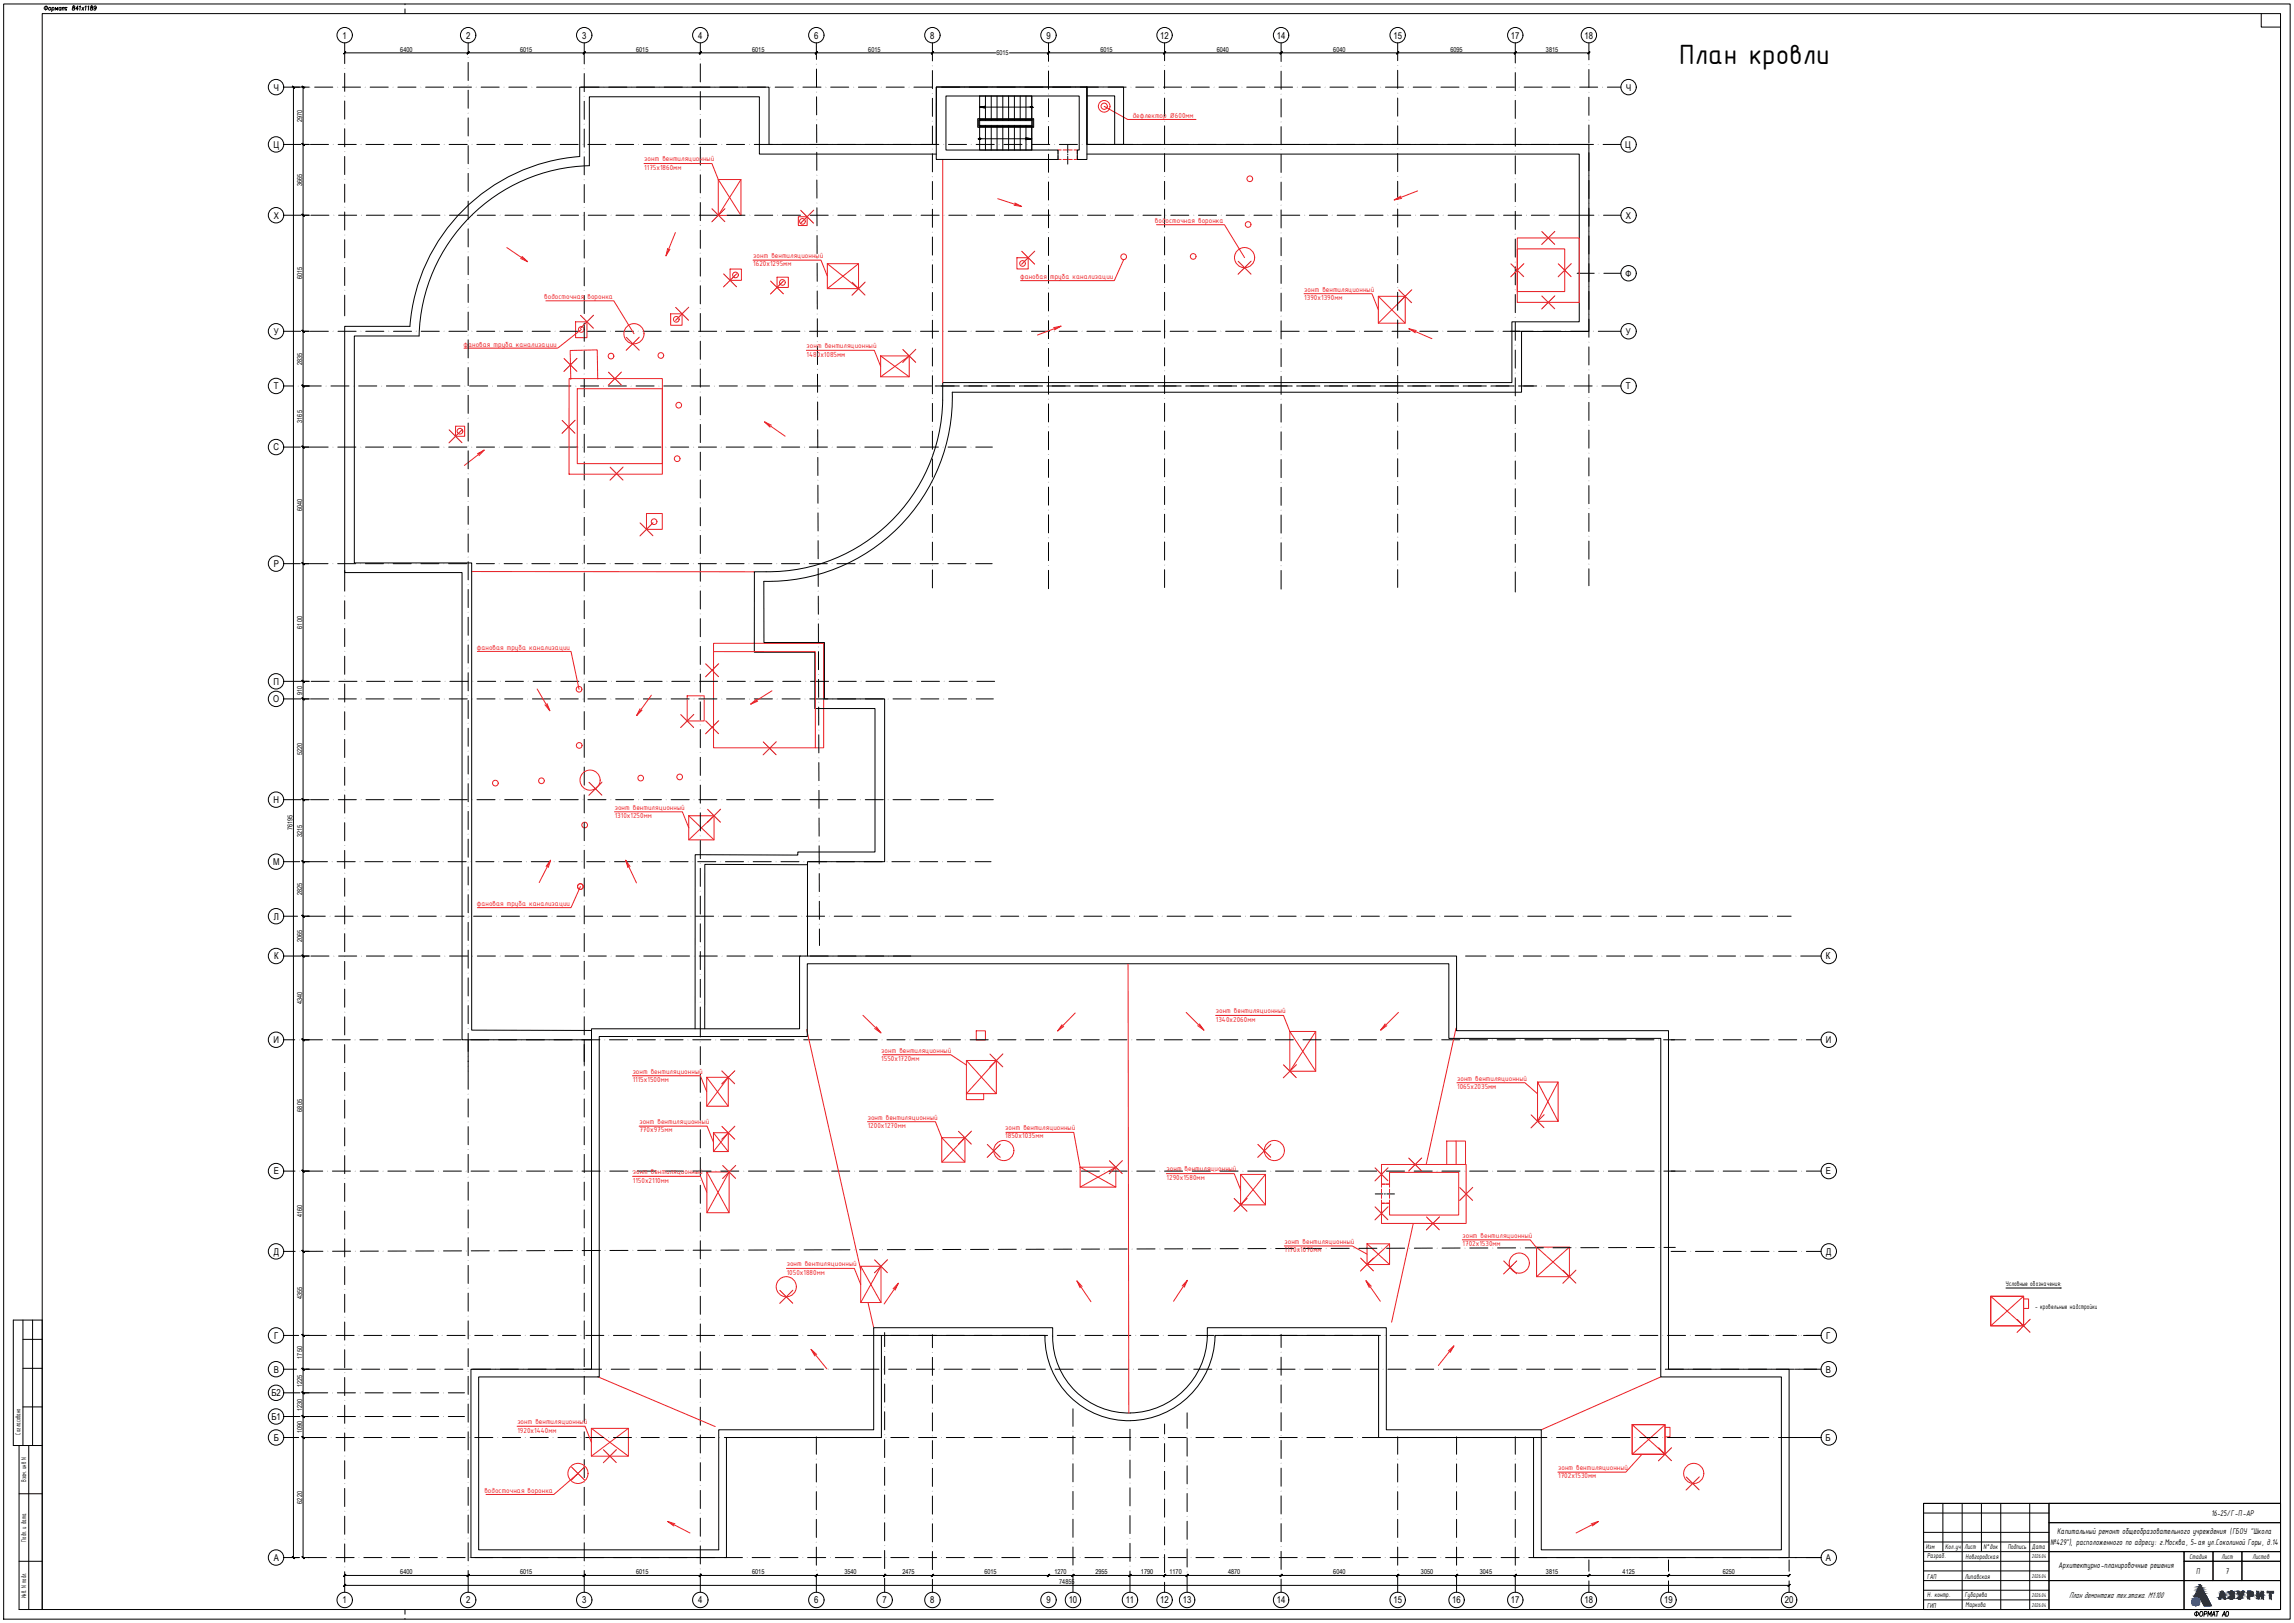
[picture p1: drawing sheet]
<svg xmlns="http://www.w3.org/2000/svg" width="1189mm" height="841mm" viewBox="0 0 1189 841" stroke-linecap="round" stroke-linejoin="round" font-family="sans-serif">
<defs><g id="words">
<text font-size="15.5" x="870" y="33">План кровли</text>
<text font-size="5.7" x="1136" y="839">ФОРМАТ А0</text>
<g font-size="4.9">
<text x="178" y="20">1</text>
<text x="242" y="20">2</text>
<text x="302" y="20">3</text>
<text x="362" y="20">4</text>
<text x="422" y="20">6</text>
<text x="482" y="20">8</text>
<text x="542" y="20">9</text>
<text x="601" y="20">12</text>
<text x="662" y="20">14</text>
<text x="722" y="20">15</text>
<text x="783" y="20">17</text>
<text x="821" y="20">18</text>
<text x="142" y="47">Ч</text>
<text x="843" y="47">Ч</text>
<text x="142" y="77">Ц</text>
<text x="842" y="77">Ц</text>
<text x="142" y="113">Х</text>
<text x="843" y="113">Х</text>
<text x="842" y="143">Ф</text>
<text x="142" y="173">У</text>
<text x="843" y="173">У</text>
<text x="142" y="202">Т</text>
<text x="843" y="202">Т</text>
<text x="142" y="233">С</text>
<text x="142" y="294">Р</text>
<text x="142" y="355">П</text>
<text x="142" y="364">О</text>
<text x="142" y="416">Н</text>
<text x="142" y="448">М</text>
<text x="142" y="477">Л</text>
<text x="142" y="497">К</text>
<text x="946" y="497">К</text>
<text x="142" y="541">И</text>
<text x="946" y="541">И</text>
<text x="142" y="609">Е</text>
<text x="946" y="609">Е</text>
<text x="142" y="650">Д</text>
<text x="946" y="650">Д</text>
<text x="142" y="694">Г</text>
<text x="946" y="694">Г</text>
<text x="142" y="711">В</text>
<text x="946" y="711">В</text>
<text x="141" y="724">Б2</text>
<text x="141" y="736">Б1</text>
<text x="142" y="747">Б</text>
<text x="946" y="747">Б</text>
<text x="142" y="809">А</text>
<text x="946" y="809">А</text>
<text x="178" y="831">1</text>
<text x="242" y="831">2</text>
<text x="302" y="831">3</text>
<text x="362" y="831">4</text>
<text x="422" y="831">6</text>
<text x="457" y="831">7</text>
<text x="482" y="831">8</text>
<text x="542" y="831">9</text>
<text x="554" y="831">10</text>
<text x="583" y="831">11</text>
<text x="601" y="831">12</text>
<text x="613" y="831">13</text>
<text x="662" y="831">14</text>
<text x="722" y="831">15</text>
<text x="753" y="831">16</text>
<text x="783" y="831">17</text>
<text x="821" y="831">18</text>
<text x="862" y="831">19</text>
<text x="925" y="831">20</text>
</g>
<g font-size="4.7">
<text x="1146" y="785">16-25/Г-П-АР</text>
<text x="1066" y="795">Капитальный ремонт общеобразовательного учреждения (ГБОУ &quot;Школа</text>
<text x="1063" y="800">№429&quot;), расположенного по адресу: г.Москва, 5-ая ул.Соколиной Горы, д.14</text>
<text x="1067" y="813">Архитектурно-планировочные решения</text>
<text x="1138" y="816">П</text>
<text x="1153" y="816">7</text>
<text x="1072" y="828">План демонтажа тех.этажа. М1:100</text>
</g>
<g font-size="4.1" fill="#ed1f24">
<text x="587" y="61">дефлектор Ø600мм</text>
<text x="334" y="84">зонт вентиляционный</text>
<text x="334" y="88">1175х1860мм</text>
<text x="599" y="116">водосточная воронка</text>
<text x="390" y="134">зонт вентиляционный</text>
<text x="390" y="138">1620х1295мм</text>
<text x="529" y="145">фановая труба канализации</text>
<text x="282" y="155">водосточная воронка</text>
<text x="676" y="151">зонт вентиляционный</text>
<text x="676" y="155">1390х1390мм</text>
<text x="240" y="180">фановая труба канализации</text>
<text x="418" y="180">зонт вентиляционный</text>
<text x="418" y="185">1480х1085мм</text>
<text x="247" y="337">фановая труба канализации</text>
<text x="319" y="420">зонт вентиляционный</text>
<text x="319" y="424">1310х1250мм</text>
<text x="247" y="470">фановая труба канализации</text>
<text x="630" y="525">зонт вентиляционный</text>
<text x="630" y="529">1340х2060мм</text>
<text x="457" y="546">зонт вентиляционный</text>
<text x="457" y="550">1550х1720мм</text>
<text x="328" y="556">зонт вентиляционный</text>
<text x="328" y="561">1115х1500мм</text>
<text x="755" y="560">зонт вентиляционный</text>
<text x="755" y="564">1065х2035мм</text>
<text x="450" y="580">зонт вентиляционный</text>
<text x="331" y="582">зонт вентиляционный</text>
<text x="331" y="587">770х975мм</text>
<text x="450" y="585">1200х1270мм</text>
<text x="521" y="585">зонт вентиляционный</text>
<text x="521" y="590">1850х1035мм</text>
<text x="328" y="608">зонт вентиляционный</text>
<text x="605" y="607">зонт вентиляционный</text>
<text x="605" y="611">1290х1580мм</text>
<text x="328" y="613">1150х2110мм</text>
<text x="758" y="641">зонт вентиляционный</text>
<text x="666" y="645">зонт вентиляционный</text>
<text x="758" y="646">1702х1530мм</text>
<text x="666" y="649">1170х1070мм</text>
<text x="408" y="656">зонт вентиляционный</text>
<text x="408" y="661">1050х1880мм</text>
<text x="268" y="738">зонт вентиляционный</text>
<text x="268" y="742">1920х1440мм</text>
<text x="808" y="762">зонт вентиляционный</text>
<text x="808" y="766">1702х1530мм</text>
<text x="251" y="774">водосточная воронка</text>
</g>
<g font-size="3.9">
<text x="1040" y="666">Условные обозначения:</text>
<text x="1055" y="678">- кровельные надстройки</text>
<text x="11" y="743" transform="rotate(-90 11 743)">Согласовано</text>
<text x="14" y="768" transform="rotate(-90 14 768)">Взам. инв N</text>
<text x="14" y="799" transform="rotate(-90 14 799)">Подп. и дата</text>
<text x="998" y="803">Изм</text>
<text x="1008" y="803">Кол.уч</text>
<text x="1018" y="803">Лист</text>
<text x="1028" y="803">N°док</text>
<text x="1041" y="803">Подпись</text>
<text x="1053" y="803">Дата</text>
<text x="999" y="807">Разраб.</text>
<text x="1019" y="808">Новгородская</text>
<text x="1135" y="808">Стадия</text>
<text x="1151" y="808">Лист</text>
<text x="1167" y="808">Листов</text>
<text x="999" y="818">ГАП</text>
<text x="1018" y="818">Липавская</text>
<text x="999" y="828">Н. контр.</text>
<text x="1018" y="828">Губарева</text>
<text x="14" y="828" transform="rotate(-90 14 828)">Инв. N подл.</text>
<text x="999" y="833">ГИП</text>
<text x="1019" y="833">Маркова</text>
</g>
<g font-size="3.5">
<text x="207" y="27">6400</text>
<text x="270" y="27">6015</text>
<text x="330" y="27">6015</text>
<text x="390" y="27">6015</text>
<text x="450" y="27">6015</text>
<text x="516" y="29">6015</text>
<text x="570" y="27">6015</text>
<text x="631" y="27">6040</text>
<text x="691" y="27">6040</text>
<text x="752" y="27">6095</text>
<text x="801" y="27">3815</text>
<text x="157" y="63" transform="rotate(-90 157 63)">2970</text>
<text x="157" y="96" transform="rotate(-90 157 96)">3665</text>
<text x="157" y="145" transform="rotate(-90 157 145)">6015</text>
<text x="157" y="189" transform="rotate(-90 157 189)">2835</text>
<text x="157" y="219" transform="rotate(-90 157 219)">3165</text>
<text x="157" y="265" transform="rotate(-90 157 265)">6040</text>
<text x="157" y="326" transform="rotate(-90 157 326)">6100</text>
<text x="157" y="360" transform="rotate(-90 157 360)">910</text>
<text x="157" y="391" transform="rotate(-90 157 391)">5220</text>
<text x="152" y="430" transform="rotate(-90 152 430)">76195</text>
<text x="157" y="434" transform="rotate(-90 157 434)">3215</text>
<text x="157" y="464" transform="rotate(-90 157 464)">2825</text>
<text x="157" y="488" transform="rotate(-90 157 488)">2065</text>
<text x="157" y="520" transform="rotate(-90 157 520)">4340</text>
<text x="157" y="576" transform="rotate(-90 157 576)">6805</text>
<text x="157" y="631" transform="rotate(-90 157 631)">4160</text>
<text x="157" y="673" transform="rotate(-90 157 673)">4355</text>
<text x="157" y="704" transform="rotate(-90 157 704)">1750</text>
<text x="157" y="719" transform="rotate(-90 157 719)">1225</text>
<text x="157" y="731" transform="rotate(-90 157 731)">1230</text>
<text x="157" y="743" transform="rotate(-90 157 743)">1090</text>
<text x="157" y="779" transform="rotate(-90 157 779)">6220</text>
<text x="207" y="816">6400</text>
<text x="270" y="816">6015</text>
<text x="330" y="816">6015</text>
<text x="390" y="816">6015</text>
<text x="438" y="816">3540</text>
<text x="468" y="816">2475</text>
<text x="510" y="816">6015</text>
<text x="546" y="816">1270</text>
<text x="568" y="816">2955</text>
<text x="591" y="816">1790</text>
<text x="606" y="816">1170</text>
<text x="636" y="816">4870</text>
<text x="691" y="816">6040</text>
<text x="736" y="816">3050</text>
<text x="767" y="816">3045</text>
<text x="801" y="816">3815</text>
<text x="841" y="816">4125</text>
<text x="893" y="816">6250</text>
<text x="549" y="821">74855</text>
</g>
<g font-size="3.1">
<text x="1053" y="808">2026.04</text>
<text x="1053" y="818">2026.04</text>
<text x="1053" y="828">2026.04</text>
<text x="1053" y="833">2026.04</text>
</g>
</g></defs>
<g fill="none" stroke="#ed1f24" stroke-width=".52">
<path d="M572 55l12 7h36M550 78h-2v2M551 78h2M554 78h2M557 78h1v2M334 85h35l3 8M372 93h12v19h-12zM372 93l12 19M384 93l-12 19M489 83v115M548 81v2h2M551 83h2"/>
<path d="M554 83h2M558 81v2h-1M735 99l-12 5 3-2M414 112h4v5h-4zM517 103l12 4-3-2M526 106l3 1M599 116h36l10 18M726 103l-3 1M263 128l10 8-2-3M270 134l3 2M346 129l-1 4M350 121l-5 12 2-4"/>
<path d="M378 139h6v6h-6zM390 135h35l4 8M429 137h16v13h-16zM429 137l16 13M445 137l-16 13M527 134h6v5h-6zM582 135l-5 10h-48M786 123h32v34h-32zM786 129h25v22h-25zM283 156h35l11 17M403 144h6v5h-6zM676 152h35l3 9"/>
<path d="M714 154h14v13h-14zM714 154l14 13M728 154l-14 13M298 167h6v8h-6zM301 171l-12 9h-49M348 163h5v6h-5zM546 171l4-2-12 5M550 169l-4 1M730 170l4 1M733 172l-3-2 12 5M295 196h48v50h-48zM310 196v-15l-15 1 1 15"/>
<path d="M418 182h35l3 8M456 184h15v11h-15zM456 184l15 11M471 184l-15 11M299 201h44v39h-44zM396 219l4 1M236 221h5v5h-5zM247 235l4-2-10 8M251 233l-3 3M399 221l-3-2 11 7M335 266h8v8h-8zM245 296h146"/>
<path d="M247 338h49l4 19M370 333h57v55h-57zM370 338h53v49M278 357l7 11-1-3M400 358l-11 7 4-2M282 365l3 3M332 367l-2 4M338 360l-8 11 3-3M356 361h9v13h-9zM392 362l-3 3M318 421h36l3 8M357 423h13v12h-13z"/>
<path d="M357 423l13 12M370 423l-13 12M283 449l2-3-6 11M285 446l-1 4M301 459l-5 11h-49M324 446l3 3M325 450l-1-4 6 12M585 499v233M418 533l28 125M447 526l10 9-3-3M453 533l4 2M506 534h5v5h-5z"/>
<path d="M551 532l-3 2M557 525l-9 9 2-3M615 525l9 9-2-3M621 532l3 2M630 526h35l3 8M668 534h14v21h-14zM668 534l14 21M682 534l-14 21M719 532l-3 2M725 525l-9 9 2-3M755 533l-16 70M328 557h35l3 9"/>
<path d="M366 558h11v15h-11zM366 558l11 15M377 558l-11 15M458 547h35l8 5M501 550h15v17h-15zM501 550l15 17M516 550l-15 17v3h9v-3M755 561h35l7 6M797 561v20h11v-20h-11l11 20M808 561l-11 20M331 584h35l4 8M370 587h7v10h-7z"/>
<path d="M370 587l7 10M377 587l-7 10M450 581h35l3 9M488 590h12v12h-12zM488 590l12 12M500 590l-12 12M521 587h35l4 18M750 591h9v12h-9zM755 591v12M328 610h35l3 8M366 607h12v21h-12zM366 607l12 21"/>
<path d="M378 607l-12 21M560 605h18v10h-18zM560 605l18 10M578 605l-18 10M604 608h36l3 8M643 609h13v15h-13zM643 609l13 15M656 609l-13 15M716 603h44v31h-44v-10h4v6h36v-22h-36v6h-4zM716 616v2M716 619v2M718 614h-2v1"/>
<path d="M719 614h1v1M720 616v2M720 619v2M716 622v2h2M720 622v2h-1M732 634l-11 51M408 657h35l3 9M446 656h11v19h-11zM446 656l11 19M457 656l-11 19M666 646h35l7 4M708 645h12v10h-12z"/>
<path d="M708 645l12 10M720 645l-12 10M758 642h35l3 5M796 646v16h17v-16h-17l17 16M813 646l-17 16M450 675l3 13M464 669l2-4-8 11M466 665l-3 3M558 664l3 3M560 667l-2-3 7 11M614 667l1-4-7 11M615 663l-2 3"/>
<path d="M708 664l3 2M710 667l-2-3 7 10M1032 672v15h17v-15h-17l17 15M1032 672h17v15h-17zM1049 673h2v5h-2M1049 672l-17 15M420 699l3 3M753 697l-2 3M310 713l61 26M422 703l-2-4 9 10M752 701l1-4-8 11M861 714l-62 27"/>
<path d="M268 739h35l3 8M846 738v16h17v-16h-17l17 16M846 738h17v16h-17zM863 740h2v5h-2M863 738l-17 16M306 740h20v15h-20zM306 740l20 15M326 740l-20 15M851 754l-8 9h-36M300 764l-13 10h-35M346 788l4 2M349 791l-3-3 12 6"/>
<path d="M825 791l3-3-11 6M828 788l-3 2"/>
<circle cx="572" cy="55" r="3"/>
<circle cx="572" cy="55" r="1.6"/>
<circle cx="648" cy="93" r="1.5"/>
<circle cx="416" cy="115" r="1.5"/>
<circle cx="647" cy="116" r="1.5"/>
<circle cx="530" cy="137" r="1.5"/>
<circle cx="582" cy="133" r="1.5"/>
<circle cx="618" cy="133" r="1.5"/>
<circle cx="645" cy="133" r="5"/>
<circle cx="381" cy="142" r="1.5"/>
<circle cx="405" cy="146" r="1.5"/>
<circle cx="301" cy="171" r="1.5"/>
<circle cx="329" cy="173" r="5"/>
<circle cx="350" cy="165" r="1.5"/>
<circle cx="317" cy="185" r="1.5"/>
<circle cx="342" cy="184" r="1.5"/>
<circle cx="352" cy="210" r="1.5"/>
<circle cx="238" cy="223" r="1.5"/>
<circle cx="351" cy="238" r="1.5"/>
<circle cx="339" cy="270" r="1.5"/>
<circle cx="300" cy="357" r="1.5"/>
<circle cx="300" cy="386" r="1.5"/>
<circle cx="257" cy="406" r="1.5"/>
<circle cx="281" cy="405" r="1.5"/>
<circle cx="306" cy="404" r="5"/>
<circle cx="332" cy="403" r="1.5"/>
<circle cx="352" cy="403" r="1.5"/>
<circle cx="303" cy="428" r="1.5"/>
<circle cx="301" cy="459" r="1.5"/>
<circle cx="520" cy="596" r="5"/>
<circle cx="660" cy="596" r="5"/>
<circle cx="787" cy="655" r="5"/>
<circle cx="407" cy="667" r="5"/>
<circle cx="300" cy="764" r="5"/>
<circle cx="878" cy="764" r="5"/>
</g>
<g fill="none" stroke="#000" stroke-width=".52">
<path d="M2 2h1185v837h-1185zM22 7h1160v827h-1160zM24 3v2M27 4a.6 .6 0 0 1 1 0 .6 .6 0 0 1 0 1h-1M27 4v2M29 5v-1v1l1-1v1M32 4a.6 .6 0 0 0-1 0 .6 .6 0 0 0 0 1 .6 .6 0 0 0 1 0M32 4l-1 1M32 4h1v1M32 4v1M33 4h1v1M34 5h.1"/>
<path d="M35 4h.1M38 3v1a.7 .7 0 0 1 1 0 .7 .7 0 0 1-1 1 .7 .7 0 0 1 0-1h1zM41 5h-2l1-2v2M41 3h1l-1 2M43 4v1M44 4l-2 1M44 3h1l-1 2M46 3v2M47 3v1a.7 .7 0 0 1 1 0 .7 .7 0 0 1 0 1 .7 .7 0 0 1-1-1h1zM50 4h-1a.6 .6 0 0 1 0-1 .6 .6 0 0 1 1 0l-1 2M210 2h.1M210 5v2"/>
<path d="M1172 7v7h10M179 22v11M179 38v9M179 27h64M243 22v5M243 32v10M303 22v11M303 38v9M363 22v6M363 33v9M423 27h.1M423 22v9"/>
<path d="M423 36v9M483 22v10M483 37v9M516 27h-273M523 27h300M543 22v10M543 37v9M604 22v9M604 36v10M664 22v10M664 37v9M724 22v9"/>
<path d="M724 36v10M785 22v11M785 38v9M823 22v9M823 36v9M147 45h13M152 45v762M157 45v30h3h-3v37h3h-3v60h3h-3v28h3M163 45h9M177 45h10M179 52v10M192 45h9"/>
<path d="M206 45h10M221 45h9M235 45h9M243 47v9M249 45h10M264 45h9M278 45h18M301 45h9M303 52v10M315 45h10M330 45h9M344 45h10"/>
<path d="M359 45h9M363 47v10M373 45h9M387 45h10M402 45h9M416 45h9M423 50v10M431 45h9M445 45h9M459 45h10M474 45h9M483 51v9"/>
<path d="M485 45h78v38h-5v-5h1v-28h-69v28h58v5h-63zM488 45h9M502 45h10M508 50h27v12h-27zM508 56l3-1v1zM508 56h27M511 50v12M514 50v12M517 50v12M517 45h9M520 50v12M523 50v12"/>
<path d="M526 50v12M529 50v12M531 45h9M532 50v12M535 50v28M543 51v10M546 45h9M560 45h9M563 45h19v30h-19zM563 50h15v25M574 45h10M589 45h9"/>
<path d="M603 45h9M604 51v9M617 45h10M632 45h9M646 45h10M660 45h10M664 51v10M675 45h9M689 45h10M704 45h9M718 45h9M724 51v9"/>
<path d="M732 45h10M747 45h9M761 45h10M775 45h10M785 52v9M790 45h9M804 45h10M819 45h9M823 50v10M833 45h7M147 75h9M161 75h9"/>
<path d="M175 75h10M179 67v9M190 75h9M204 75h9M218 75h10M233 75h9M243 61v9M243 75v10M247 75h10M262 75h9M276 75h9M290 75h10"/>
<path d="M303 67v9M305 75h9M319 75h9M333 75h10M348 75h9M362 75h10M363 62v9M363 76v10M377 75h9M391 75h9M405 75h10M420 75h9"/>
<path d="M423 65v9M423 79v9M434 75h9M448 75h10M463 75h9M477 75h10M483 65v10M483 80v9M485 80h-91v-30h-89v36a90 90 0 0 0-88 88M492 75h9M506 75h9M508 65h27v1h-28v-5h28v1h-28v3h1"/>
<path d="M508 65h27v13h-27zM508 61v5M508 72h27M511 65v13M514 65v13M517 65v13M520 65v13M520 75h10M523 65v13M526 65v13M529 65v13M532 71l3 1h-3z"/>
<path d="M532 65v13M535 75h9M535 61h1v5h-1M535 62v3M543 66v9M543 80v9M549 75h9M553 75v4M553 80h.1M563 80h255v87h-34v31h-295v9M563 75h10M578 75h9"/>
<path d="M592 75h10M604 65v10M604 80v9M607 75h9M621 75h9M635 75h10M650 75h9M664 66v9M664 80v9M664 75h9M678 75h10M693 75h9"/>
<path d="M707 75h10M722 75h9M724 65v10M724 80v9M736 75h9M750 75h10M765 75h9M779 75h9M785 66v10M793 75h10M808 75h18M823 65v9"/>
<path d="M823 79v10M831 75h9M179 81v9M179 95v10M243 90v9M303 81v10M303 96v9M363 91v9M423 93v10M483 94v9M543 94v10M553 81v4"/>
<path d="M604 94v9M664 94v10M724 94v9M785 81v9M785 95v10M823 94v9M147 112h9M161 112h9M175 112h10M179 110v9M190 112h9M204 112h10"/>
<path d="M219 112h9M233 112h9M243 104v10M243 119v9M247 112h10M262 112h9M276 112h9M290 112h10M303 110v9M305 112h9M319 112h10M334 112h9"/>
<path d="M348 112h9M362 112h10M363 105v9M363 119v10M377 112h9M391 112h9M405 112h10M420 112h9M423 108v9M434 112h10M449 112h9M463 112h9"/>
<path d="M477 112h10M483 108v10M492 112h9M506 112h9M520 112h10M535 112h9M543 109v9M549 112h10M564 112h9M578 112h9M592 112h10M604 108v10"/>
<path d="M607 112h9M621 112h9M635 112h10M650 112h9M664 109v9M664 112h10M679 112h9M693 112h9M707 112h10M722 112h9M724 108v10M736 112h9"/>
<path d="M750 112h10M765 112h9M779 112h10M785 110v9M794 112h9M808 112h18M823 108v9M831 112h9M179 124v10M179 139v9M243 133v9M303 124v10"/>
<path d="M303 139v9M363 134v9M423 122v9M423 136l1 10M483 123v9M483 137v10M543 123v9M543 137v10M604 123v9M604 137v9M664 123v10M664 138v9"/>
<path d="M724 123v9M724 137v9M785 124v9M785 138v10M823 122v10M823 137v9M179 153v11M243 147v10M303 153v9M363 148v9M424 151v9M483 152v9"/>
<path d="M543 152v9M604 151v10M664 152v9M724 151v10M785 153v9M817 142h9M823 151v9M831 142h9M147 172h9M161 172h9M175 172h10M190 172h9"/>
<path d="M204 172h9M212 169a95 95 0 0 1 88-88v-36h99v30h86v-30h78v30h260v97h-34v31h-295a95 95 0 0 1-98 98v32h31v29h31v85h-40v1h-53v85M212 169h-33v128h60v242h68M217 174h-33v118h60v242h63M218 172h10M233 172h9M243 162v9M243 176v9M247 172h9M261 172h10M276 172h9M290 172h10"/>
<path d="M303 167v10M305 172h9M319 172h9M333 172h10M348 172h9M362 172h9M363 162v10M363 177v9M376 172h10M391 172h9M405 172h10M420 172h9"/>
<path d="M424 165v10M424 180v9M434 172h9M448 172h10M463 172h9M477 172h9M483 166v9M491 172h10M506 172h9M520 172h10M535 172h9M543 166v10"/>
<path d="M549 172h9M563 172h10M578 172h9M592 172h9M604 166v9M606 172h10M621 172h9M635 172h10M650 172h9M664 172h9M664 166v10M678 172h10"/>
<path d="M693 172h9M707 172h9M721 172h10M724 166v9M736 172h9M750 172h10M765 172h9M779 172h16M785 167v9M800 172h9M814 172h9M823 165v10"/>
<path d="M823 180v9M828 172h12M243 190v10M303 182v9M303 196v10M363 191v10M424 194v9M483 180v10M483 195v9M543 181v9M543 195v9M604 180v10"/>
<path d="M604 195v9M664 181v9M664 195v9M724 180v10M724 195v9M785 181v10M785 196v9M823 194v10M147 200h5M166 200h-9v32h3h-3v60h3h-3v61h3h-3v9h3h-3v113h12M172 200h9M186 200h9"/>
<path d="M200 200h10M215 200h9M229 200h9M243 205v9M243 219v10M243 200h10M258 200h9M272 200h10M287 200h9M301 200h9M303 211v9M315 200h10"/>
<path d="M330 200h9M344 200h9M358 200h10M363 206v9M363 220v9M373 200h9M387 200h10M402 200h9M416 200h9M424 208v10M430 200h10M445 200h9"/>
<path d="M459 200h9M473 200h10M483 209v9M485 200h12M489 207a91 91 0 0 1-98 89v42h31v29h31v75h-40v1h-53v90M500 200h12M514 200h12M528 200h12M543 200h12M543 209v10M557 200h12M571 200h12"/>
<path d="M586 200h12M600 200h12M604 209v9M615 200h12M629 200h12M643 200h12M658 200h12M664 209v10M672 200h12M686 200h12M701 200h12M715 200h12"/>
<path d="M724 209v9M730 200h12M744 200h12M758 200h12M773 200h12M785 210v10M787 200h9M801 200h10M816 200h9M823 208v10M830 200h10M147 232h9"/>
<path d="M161 232h9M175 232h9M189 232h10M204 232h9M218 232h10M233 232h9M243 234v9M247 232h9M261 232h10M276 232h9M290 232h9M303 225v9"/>
<path d="M303 239v10M304 232h10M319 232h9M333 232h10M348 232h9M362 232h9M363 234v10M376 232h10M391 232h9M405 232h9M419 232h10M424 223v9"/>
<path d="M424 237v9M434 232h9M448 232h10M463 232h9M477 232h9M483 223v10M483 238v9M491 232h10M506 232h8M543 224v9M543 238v9M604 223v10"/>
<path d="M604 238v9M664 224v9M664 238v10M724 223v10M724 238v9M785 225v9M785 239v9M823 223v9M823 237v10M243 248v9M303 254v9M363 249v9"/>
<path d="M424 251v10M483 252v10M543 252v10M604 252v9M664 253v9M724 252v9M785 253v10M823 252v9M243 262v10M243 277v9M303 268v9M363 263v9"/>
<path d="M363 277v10M424 266v9M483 267v9M543 267v9M604 266v10M664 267v9M724 266v10M785 268v9M823 266v9M147 292h9M161 292h9M175 292h9"/>
<path d="M179 296v10M189 292h10M204 292h9M218 292h9M232 292h10M243 291v9M247 292h9M261 292h10M276 292h9M290 292h9M303 282v10M303 297v9"/>
<path d="M304 292h10M319 292h9M333 292h9M348 292h9M362 292h9M363 292v9M376 292h10M391 292h9M405 292h9M419 292h10M424 280v10M424 295v9"/>
<path d="M434 292h9M448 292h9M463 292h9M477 292h9M483 281v9M483 295v10M491 292h10M506 292h8M543 281v10M543 296v9M604 281v9M604 295v9"/>
<path d="M664 281v10M664 296v9M724 281v9M724 295v9M785 282v9M785 296v11M823 280v10M823 295v9M179 311v10M243 305v10M243 320v9M303 311v10"/>
<path d="M363 306v10M424 309v9M179 326v9M243 334v10M303 326v9M303 340v9M363 321v9M363 335v9M424 323v10M424 338v9M147 353h9M161 353h10"/>
<path d="M176 353h9M179 340v9M179 354v10M190 353h9M204 353h10M219 353h9M233 353h10M243 349v9M248 353h9M262 353h9M276 353h10M291 353h9"/>
<path d="M303 354v10M305 353h9M319 353h10M334 353h9M348 353h10M363 353h9M363 349v10M377 353h9M391 353h10M406 353h9M420 353h9M424 352v9"/>
<path d="M434 353h10M449 353h9M463 353h10M478 353h9M492 353h9M506 353h9M147 362h9M161 362h9M175 362h10M179 369v9M190 362h9M204 362h9"/>
<path d="M218 362h10M233 362h9M243 363v9M243 377v10M247 362h10M262 362h9M276 362h9M290 362h10M303 369v9M305 362h9M319 362h9M333 362h10"/>
<path d="M348 362h9M362 362h10M363 364v9M363 378v9M377 362h9M391 362h9M405 362h10M420 362h9M424 366v10M434 362h9M448 362h10M463 362h9"/>
<path d="M477 362h10M492 362h9M506 362h9M179 383v10M179 398v9M243 392v9M303 383v9M303 397v10M363 392v10M424 381v9M424 395v10M147 414h9"/>
<path d="M157 414h3M161 414h9M175 414h10M179 412v9M190 414h9M204 414h9M218 414h10M233 414h9M243 406v9M247 414h10M262 414h9M276 414h9"/>
<path d="M290 414h10M303 412v9M305 414h9M319 414h9M333 414h10M348 414h9M362 414h10M363 407v9M377 414h9M391 414h9M405 414h10M420 414h9"/>
<path d="M424 410v9M434 414h9M448 414h10M463 414h9M477 414h10M492 414h9M506 414h9M179 426v10M243 420v10M243 435v9M303 426v10M363 421v10"/>
<path d="M363 436v9M424 424l1 9M425 438v10M147 447h8M157 447h13M175 447h9M179 441v9M179 455v9M189 447h9M203 447h10M218 447h9M232 447h10"/>
<path d="M243 449v10M247 447h9M261 447h9M275 447h10M290 447h9M303 441v9M303 455v9M304 447h9M318 447h10M333 447h9M347 447h10M362 447h9"/>
<path d="M363 450v9M376 447h9M390 447h10M405 447h9M418 447v48M419 447h9M425 453v9M433 447h10M448 447h9M462 447h10M477 447h9M491 447h9"/>
<path d="M505 447h9M147 475h7M160 475h-3v20h3h-3v44h10M174 475h9M179 469v10M188 475h9M202 475h10M217 475h9M231 475h9M243 464v9M243 478v9M245 475h10"/>
<path d="M260 475h9M274 475h10M289 475h9M303 469v10M303 475h9M317 475h10M332 475h9M346 475h9M360 475h10M363 464v10M363 479v9M375 475h9"/>
<path d="M389 475h10M404 475h9M418 475h9M425 467v9M432 475h10M447 475h9M461 475h9M475 475h10M490 475h9M504 475h10M519 475h9M533 475h9"/>
<path d="M547 475h10M562 475h9M576 475h9M590 475h10M605 475h9M619 475h10M634 475h9M648 475h9M662 475h10M677 475h9M691 475h9M705 475h10"/>
<path d="M720 475h9M734 475h10M749 475h9M763 475h9M777 475h10M792 475h9M806 475h9M820 475h10M835 475h9M849 475h10M864 475h9M878 475h9"/>
<path d="M892 475h10M907 475h9M921 475h7M147 495h9M161 495h9M175 495h10M179 484v9M179 498v10M190 495h9M204 495h10M219 495h9M233 495h9"/>
<path d="M243 492v10M247 495h10M262 495h9M276 495h9M290 495h10M303 484v9M303 498v9M305 495h9M319 495h10M334 495h9M348 495h9M362 495h10"/>
<path d="M363 493v9M377 495h9M391 495h9M405 495h10M420 495h9M425 481v9M434 495h10M449 495h9M463 495h9M760 495h10M775 495h9M789 495h10"/>
<path d="M804 495h9M818 495h10M833 495h9M847 495h9M861 495h10M876 495h9M890 495h9M904 495h10M919 495h9M933 495h11M179 513v9M243 507v9"/>
<path d="M303 512v10M363 507v10M147 539h6M160 539h-3v68h10M172 539h10M179 527v9M187 539h9M201 539h9M215 539h10M230 539h9M243 521v9M243 535v29"/>
<path d="M244 539h9M258 539h10M273 539h9M287 539h10M302 539h9M303 527v9M303 539v13M316 539h9M330 539h10M345 539h9M359 539h9M363 522v15"/>
<path d="M373 539h10M388 539h9M402 539h10M417 539h9M431 539h9M445 539h10M460 539h9M474 539h9M488 539h10M503 539h9M517 539h10M532 539h9"/>
<path d="M546 539h9M560 539h10M575 539h9M589 539h9M603 539h10M618 539h9M632 539h10M647 539h9M661 539h9M675 539h10M690 539h9M704 539h9"/>
<path d="M718 539h10M733 539h9M747 539h10M762 539h9M776 539h9M790 539h10M805 539h9M819 539h9M833 539h10M848 539h9M862 539h12M879 539h9"/>
<path d="M893 539h9M907 539h10M922 539h9M936 539h8M179 541v10M179 556v9M303 555v9M363 542v10M363 557v9M179 570v9M243 569v10M303 569v10"/>
<path d="M363 571v9M179 584v10M179 599v9M243 584v9M243 598v10M303 584v9M303 598v10M363 585v10M363 600v9M147 607h6M160 607h-3v41h3M172 607h10"/>
<path d="M179 613v10M187 607h9M201 607h9M215 607h10M230 607h9M243 613v9M244 607h10M259 607h9M273 607h9M287 607h10M302 607h9M303 613v9"/>
<path d="M316 607h9M330 607h10M345 607h9M359 607h10M363 614v10M374 607h9M388 607h9M402 607h10M417 607h9M431 607h9M445 607h10M460 607h9"/>
<path d="M474 607h10M489 607h9M503 607h9M517 607h10M532 607h9M546 607h9M560 607h10M575 607h9M589 607h10M604 607h9M618 607h9M632 607h10"/>
<path d="M647 607h9M661 607h9M675 607h10M690 607h9M704 607h10M713 619h4M717 619h1M719 607h9M719 619h4M733 607h9M747 607h10M762 607h9"/>
<path d="M776 607h9M790 607h10M805 607h9M819 607h10M834 607h9M848 607h9M862 607h12M879 607h9M893 607h9M907 607h10M922 607h9M936 607h8"/>
<path d="M179 628v9M243 627v9M303 627v9M363 629v9M153 648h-6M167 648h-10v44h12M179 642v9M179 656v10M182 648h-10M196 648h-9M210 648h-9M225 648h-10"/>
<path d="M239 648h-9M243 641v10M243 656v9M254 648h-10M268 648h-9M282 648h-9M297 648h-10M303 641v10M303 656v9M311 648h-9M325 648h-9M340 648h-10"/>
<path d="M354 648h-9M363 643v9M363 657v10M369 648h-10M383 648h-9M397 648h-9M412 648h-10M426 648h-9M440 648h-9M455 648h-10M469 648h-9M484 647l-10 1"/>
<path d="M498 647h-9M512 647h-9M527 647h-10M541 647h-9M555 647h-9M570 647h-10M584 647h-9M599 647h-10M613 647h-9M627 647h-9M642 647h-10M656 647h-9"/>
<path d="M670 647h-9M685 647h-10M699 647h-9M714 647h-10M728 647h-9M742 647h-9M757 647h-10M771 647h-9M785 647h-9M800 647h-10M814 647h-9M829 647h-10"/>
<path d="M843 646l-9 1M857 646h-9M866 648h8M868 646h-6M879 648h9M893 648h9M907 648h10M922 648h9M936 648h8M179 671v9M243 670v9M303 670v9"/>
<path d="M363 672v9M1040 667h28M12 684v65M12 694h10M17 684v65M147 692h8M160 692h-3v18h3M174 692h10M179 685v9M179 699v10M189 692h9M203 692h9"/>
<path d="M217 692h10M232 692h9M243 684v10M243 699v9M246 692h9M260 692h10M275 692h9M289 692h10M303 684v10M303 699v9M304 692h9M318 692h9"/>
<path d="M332 692h10M347 692h9M361 692h9M363 686v9M375 692h10M390 692h9M404 692h10M419 692h9M433 692h9M447 692h10M458 691v7M462 692h9"/>
<path d="M476 692h9M483 692v6M490 692h10M505 692h9M519 692h10M534 692h9M548 692h9M562 692h10M577 692h9M591 692h9M605 692h10M620 692h9"/>
<path d="M626 693a40 40 0 0 1-43 39 40 40 0 0 1-37-44h-93v53h-81v62h-124v-89h63v-177h107v-38h333v39h110v176h62v89h-124v-62h-81v-53h-92v5M630 693a44 44 0 0 1-45 43 44 44 0 0 1-43-44h-85v53h-81v62h-132v-97h63v-177h107v-38h341v39h110v176h62v97h-132v-62h-81v-53h-84v1M634 692h10M649 692h9M663 692h9M664 691v7M677 692h10M692 692h9M706 692h9M720 692h10M735 692h9M749 692h10"/>
<path d="M764 692h9M778 692h9M792 692h10M807 692h9M821 692h9M835 692h10M850 692h9M864 692h10M879 692h9M893 692h9M906 692h11M920 692h11"/>
<path d="M935 692h9M12 709h10M147 710h7M157 709v25h3h-3v11h12M157 710h11M173 710h9M179 714v9M187 710h10M202 710h9M216 710h10M231 710h9M243 713v10"/>
<path d="M245 710h9M259 710h10M274 710h9M288 710h9M302 710h10M303 713v10M317 710h9M331 710h10M346 710h9M360 710h9M363 700v10M363 715v9"/>
<path d="M374 710h10M389 710h9M403 710h9M417 710h10M432 710h9M446 710h10M458 703v9M458 717v10M461 710h9M475 710h9M483 703v10M483 718v9"/>
<path d="M489 710h10M504 710h9M518 710h9M532 710h10M547 710h9M561 710h10M576 710h9M590 710h9M604 710h10M619 710h9M633 710h9M647 710h10"/>
<path d="M662 710h9M664 703v10M664 718v9M676 710h10M691 710h9M705 710h9M719 710h10M734 710h9M748 710h9M762 710h10M777 710h9M791 710h10"/>
<path d="M806 710h9M820 710h9M834 710h10M849 710h9M863 710h9M877 710h10M892 710h9M906 710h10M921 710h9M930 710h14M12 729h10M147 734h8"/>
<path d="M147 722h8M157 722h3M160 734h10M160 722h10M175 734h9M175 722h9M179 728v10M189 734h10M189 722h10M204 734h9M204 722h9M218 734h9"/>
<path d="M218 722h9M232 734h9M232 722h9M243 728v9M303 728v9M363 729v10M458 732v9M483 732v9M556 730v9M604 738v5M615 732v8M664 732v9"/>
<path d="M10 749v85h12M15 749v85M22 749h-15v-65h15v150M147 745h8M160 745h-3v62h3M174 745h10M179 743v9M179 757v9M189 745h9M203 745h9M217 745h10M232 745h9"/>
<path d="M243 742v9M243 756v10M246 745h9M260 745h10M275 745h9M289 745h10M303 742v9M303 756v10M304 745h9M318 745h9M332 745h10M347 745h9"/>
<path d="M361 745h9M363 744v9M363 758v9M375 745h10M390 745h9M404 745h10M419 745h9M423 745v9M423 759v9M433 745h9M447 745h10M458 746v9"/>
<path d="M462 745h9M476 745h9M483 746v10M490 745h10M505 745h9M519 745h10M534 745h9M548 745h9M556 744v9M556 758v10M562 745h10M577 745h9"/>
<path d="M586 741v11M586 757v9M591 745h9M604 748v9M605 745h10M615 745v10M615 760v9M620 745h9M634 745h10M649 745h9M663 745h9M664 746v10"/>
<path d="M677 745h10M692 745h9M706 745h9M720 745h10M724 745v9M724 759v9M735 745h9M749 745h10M755 745v9M755 759v9M764 745h9M778 745h9"/>
<path d="M785 745v9M785 759v9M792 745h10M807 745h9M821 745h9M835 745h10M850 745h9M864 745h10M879 745h9M893 745h9M907 745h10M922 745h9"/>
<path d="M930 745h14h-8M10 774h12M179 771v10M243 771v9M303 771v9M363 772v10M423 773v9M458 760v10M458 775v9M483 761v9M483 775v10M556 773v9"/>
<path d="M586 771v9M604 762v10M604 777v9M615 774v9M664 761v9M664 775v10M724 773v9M755 773v9M785 773v9M997 779h185v55h-185zM1007 779v25M1017 779v55"/>
<path d="M1027 779v25M1037 779v55M1052 779v55M1062 779h120v10h-120zM1062 779v55M179 786v9M243 785v9M243 799v10M303 785v9M303 799v10M363 787v9M423 787v10"/>
<path d="M458 789v9M483 790v9M556 787v10M586 785v10M586 800v9M604 791v10M615 788v10M664 790v9M724 787v10M755 787v10M785 787v10M997 784h65"/>
<path d="M997 794h65M997 799h65M1062 789h120v15h-120zM10 809h12M147 807h8M160 807h9M174 807h10M179 800v9M179 814v11M179 816h748M189 807h9M203 807h9"/>
<path d="M217 807h10M232 807h9M243 814v11M246 807h9M260 807h10M275 807h9M289 807h10M303 814v11M304 807h9M318 807h9M332 807h10M347 807h9"/>
<path d="M361 807h9M363 801v9M363 815v10M375 807h10M390 807h9M404 807h10M419 807h9M423 802v9M423 816v9M433 807h9M447 807h10M458 803v10"/>
<path d="M458 816h.1M458 818v7M462 807h9M476 807h9M483 804v9M483 816h.1M483 818v7M490 807h10M505 807h9M519 807h10M534 807h9M543 816h.1"/>
<path d="M548 807h9M556 802v9M556 816v9M562 807h10M577 807h9M586 814v11M591 807h9M604 806v9M604 816h.1M604 820v5M605 807h10M615 803v9"/>
<path d="M615 816h.1M615 817v8M620 807h9M634 807h10M649 807h9M663 807h9M664 804v9M664 816v1M664 818v7M677 807h10M692 807h9M706 807h9"/>
<path d="M720 807h10M724 802v9M724 816v9M735 807h9M749 807h10M755 802v9M755 816v9M764 807h9M778 807h9M785 802v9M785 816v9M792 807h10"/>
<path d="M807 807h9M821 807h9M823 808v6M823 816h.1M823 819v6M835 807h10M850 807h9M864 807h10M865 808v6M865 816h.1M865 819v6M879 807h9"/>
<path d="M893 807h9M907 807h10M922 807h22M927 808v6M927 819v6M997 809h65M997 804h65M997 814h65M997 819h65M1062 819h70v15h-70zM1062 804h70v15h-70zM1132 804h15v5h-15z"/>
<path d="M1132 809h15v10h-15zM1132 819h50v15h-50zM1147 804h15v5h-15zM1147 809h15v10h-15zM1162 804h20v5h-20zM1162 809h20v10h-20zM179 822h748M210 834v2M210 839h.1M997 824h65M997 829h65"/>
<circle cx="24" cy="4" r=".9"/>
<circle cx="26" cy="5" r=".7"/>
<circle cx="179" cy="18" r="4"/>
<circle cx="243" cy="18" r="4"/>
<circle cx="303" cy="18" r="4"/>
<circle cx="363" cy="18" r="4"/>
<circle cx="423" cy="18" r="4"/>
<circle cx="483" cy="18" r="4"/>
<circle cx="543" cy="18" r="4"/>
<circle cx="604" cy="18" r="4"/>
<circle cx="664" cy="18" r="4"/>
<circle cx="724" cy="18" r="4"/>
<circle cx="785" cy="18" r="4"/>
<circle cx="823" cy="18" r="4"/>
<circle cx="143" cy="45" r="4"/>
<circle cx="535" cy="55" r=".3"/>
<circle cx="844" cy="45" r="4"/>
<circle cx="143" cy="75" r="4"/>
<circle cx="508" cy="72" r=".3"/>
<circle cx="844" cy="75" r="4"/>
<circle cx="143" cy="112" r="4"/>
<circle cx="844" cy="112" r="4"/>
<circle cx="844" cy="142" r="4"/>
<circle cx="143" cy="172" r="4"/>
<circle cx="844" cy="172" r="4"/>
<circle cx="143" cy="200" r="4"/>
<circle cx="844" cy="200" r="4"/>
<circle cx="143" cy="232" r="4"/>
<circle cx="143" cy="292" r="4"/>
<circle cx="143" cy="353" r="4"/>
<circle cx="143" cy="362" r="4"/>
<circle cx="143" cy="414" r="4"/>
<circle cx="143" cy="447" r="4"/>
<circle cx="143" cy="475" r="4"/>
<circle cx="143" cy="495" r="4"/>
<circle cx="948" cy="495" r="4"/>
<circle cx="143" cy="539" r="4"/>
<circle cx="948" cy="539" r="4"/>
<circle cx="143" cy="607" r="4"/>
<circle cx="948" cy="607" r="4"/>
<circle cx="143" cy="648" r="4"/>
<circle cx="948" cy="648" r="4"/>
<circle cx="143" cy="692" r="4"/>
<circle cx="948" cy="692" r="4"/>
<circle cx="143" cy="710" r="4"/>
<circle cx="948" cy="710" r="4"/>
<circle cx="143" cy="734" r="4"/>
<circle cx="143" cy="722" r="4"/>
<circle cx="143" cy="745" r="4"/>
<circle cx="948" cy="745" r="4"/>
<circle cx="143" cy="807" r="4"/>
<circle cx="948" cy="807" r="4"/>
<circle cx="179" cy="829" r="4"/>
<circle cx="243" cy="829" r="4"/>
<circle cx="303" cy="829" r="4"/>
<circle cx="363" cy="829" r="4"/>
<circle cx="423" cy="829" r="4"/>
<circle cx="458" cy="829" r="4"/>
<circle cx="483" cy="829" r="4"/>
<circle cx="543" cy="829" r="4"/>
<circle cx="556" cy="829" r="4"/>
<circle cx="586" cy="829" r="4"/>
<circle cx="604" cy="829" r="4"/>
<circle cx="615" cy="829" r="4"/>
<circle cx="664" cy="829" r="4"/>
<circle cx="724" cy="829" r="4"/>
<circle cx="755" cy="829" r="4"/>
<circle cx="785" cy="829" r="4"/>
<circle cx="823" cy="829" r="4"/>
<circle cx="865" cy="829" r="4"/>
<circle cx="927" cy="829" r="4"/>
</g>
<g fill="#000" stroke="#000" stroke-width=".52">
<path d="M179 27l-1 1zM179 27l-1 1z"/>
<path d="M242 28l1-1zM243 27l-1 1z"/>
<path d="M243 27l-1 1zM243 27l-1 1z"/>
<path d="M302 28l1-1zM303 27l-1 1z"/>
<path d="M303 27l-1 1zM303 27l-1 1z"/>
<path d="M362 28l1-1zM363 27l-1 1z"/>
<path d="M363 27l-1 1zM363 27l-1 1z"/>
<path d="M423 28l1-1zM424 27l-1 1z"/>
<path d="M424 27l-1 1zM423 28l1-1z"/>
<path d="M483 28l1-1zM484 27l-1 1z"/>
<path d="M484 27l-1 1zM484 27l-1 1z"/>
<path d="M543 28l1-1zM544 27l-1 1z"/>
<path d="M544 27l-1 1zM544 27l-1 1z"/>
<path d="M603 28l1-1zM604 27l-1 1z"/>
<path d="M604 27l-1 1zM604 27l-1 1z"/>
<path d="M663 28l1-1zM664 27l-1 1z"/>
<path d="M664 27l-1 1zM663 28l1-1z"/>
<path d="M724 28l1-1zM725 27l-1 1z"/>
<path d="M725 27l-1 1zM725 27l-1 1z"/>
<path d="M785 28l1-1zM786 27l-1 1z"/>
<path d="M786 27l-1 1zM786 27l-1 1z"/>
<path d="M823 28l1-1zM824 27l-1 1z"/>
<path d="M152 45l1 1zM152 45l1 1z"/>
<path d="M157 45l1 1zM157 45l1 1z"/>
<path d="M508 56l3-1v1zM508 56h3z"/>
<path d="M534 55h1zM534 55h1z"/>
<path d="M534 56h1zM534 56h1z"/>
<path d="M534 55h1zM534 55h1z"/>
<path d="M534 56h1zM534 56h1z"/>
<path d="M534 55h1zM534 55h1z"/>
<path d="M534 55h1zM534 55h1z"/>
<path d="M534 56h1zM534 56h1z"/>
<path d="M534 56h1zM534 56h1z"/>
<path d="M534 55h1zM534 55h1z"/>
<path d="M534 55h1zM534 55h1z"/>
<path d="M534 55l1 1zM534 55l1 1z"/>
<path d="M534 56h1zM534 56h1z"/>
<path d="M534 56h1zM534 56h1z"/>
<path d="M534 56h1zM534 56h1z"/>
<path d="M534 56h1zM534 56h1z"/>
<path d="M157 74l1 1zM157 74l1 1z"/>
<path d="M157 74l1 1zM157 74l1 1z"/>
<path d="M507 72h1zM507 72h1z"/>
<path d="M507 72h1zM507 72h1z"/>
<path d="M507 72h1zM507 72h1z"/>
<path d="M507 72h1zM507 72h1z"/>
<path d="M507 72h1zM507 72h1z"/>
<path d="M507 72h1zM507 72h1z"/>
<path d="M507 72h1zM507 72h1z"/>
<path d="M507 72h1zM507 72h1z"/>
<path d="M507 72h1zM507 72h1z"/>
<path d="M507 72h1zM507 72h1z"/>
<path d="M507 72h1zM507 72h1z"/>
<path d="M507 72h1zM507 72h1z"/>
<path d="M507 72h1zM507 72h1z"/>
<path d="M532 71l3 1h-3zM532 72h3z"/>
<path d="M157 111l1 1zM157 111l1 1z"/>
<path d="M157 111l1 1zM157 111l1 1z"/>
<path d="M157 171l1 1zM157 171l1 1z"/>
<path d="M157 171l1 1zM157 171l1 1z"/>
<path d="M157 200h1zM157 200h1z"/>
<path d="M157 200h1zM157 200h1z"/>
<path d="M157 231l1 1zM157 231l1 1z"/>
<path d="M157 231l1 1zM157 231l1 1z"/>
<path d="M157 292l1 1zM157 292l1 1z"/>
<path d="M157 292l1 1zM157 292l1 1z"/>
<path d="M157 353l1 1zM157 353l1 1z"/>
<path d="M157 353l1 1zM157 353l1 1z"/>
<path d="M157 362l1 1zM157 362l1 1z"/>
<path d="M157 362l1 1zM157 362l1 1z"/>
<path d="M157 414l1 1zM157 414l1 1z"/>
<path d="M157 414l1 1zM157 414l1 1z"/>
<path d="M157 446l1 1zM157 446l1 1z"/>
<path d="M157 446l1 1zM157 446l1 1z"/>
<path d="M157 474l1 1zM157 474l1 1z"/>
<path d="M157 474l1 1zM157 474l1 1z"/>
<path d="M157 495l1 1zM157 495l1 1z"/>
<path d="M157 495l1 1zM157 495l1 1z"/>
<path d="M157 538l1 1zM157 538l1 1z"/>
<path d="M157 538l1 1zM157 538l1 1z"/>
<path d="M157 606l1 1zM157 606l1 1z"/>
<path d="M157 606l1 1zM157 606l1 1z"/>
<path d="M157 648l1 1zM157 648l1 1z"/>
<path d="M157 648l1 1zM157 648l1 1z"/>
<path d="M157 692h1zM157 692h1z"/>
<path d="M157 692h1zM157 692h1z"/>
<path d="M157 709l1 1zM157 709l1 1z"/>
<path d="M157 709l1 1zM157 709l1 1z"/>
<path d="M157 734h1zM157 734h1z"/>
<path d="M157 721l1 1zM157 721l1 1z"/>
<path d="M157 734h1zM157 734h1z"/>
<path d="M157 721l1 1zM157 721l1 1z"/>
<path d="M157 744l1 1zM157 744l1 1z"/>
<path d="M157 744l1 1zM157 744l1 1z"/>
<path d="M152 807l1 1zM152 807l1 1z"/>
<path d="M157 807l1 1zM157 807l1 1z"/>
<path d="M179 816l-1 1zM179 816l-1 1z"/>
<path d="M242 817l1-1zM243 816l-1 1z"/>
<path d="M243 816l-1 1zM243 816l-1 1z"/>
<path d="M302 817l1-1zM303 816l-1 1z"/>
<path d="M303 816l-1 1zM303 816l-1 1z"/>
<path d="M362 817l1-1zM363 816l-1 1z"/>
<path d="M363 816l-1 1zM363 816l-1 1z"/>
<path d="M423 817l1-1zM424 816l-1 1z"/>
<path d="M424 816l-1 1zM423 817l1-1z"/>
<path d="M458 817l1-1zM459 816l-1 1z"/>
<path d="M459 816l-1 1zM459 816l-1 1z"/>
<path d="M483 817l1-1zM484 816l-1 1z"/>
<path d="M484 816l-1 1zM484 816l-1 1z"/>
<path d="M543 817l1-1zM544 816l-1 1z"/>
<path d="M544 816l-1 1zM544 816l-1 1z"/>
<path d="M556 817l1-1zM557 816l-1 1z"/>
<path d="M557 816l-1 1zM557 816l-1 1z"/>
<path d="M585 817l1-1zM586 816l-1 1z"/>
<path d="M586 816l-1 1zM586 816l-1 1z"/>
<path d="M603 817l1-1zM604 816l-1 1z"/>
<path d="M604 816l-1 1zM604 816l-1 1z"/>
<path d="M615 817l1-1zM616 816l-1 1z"/>
<path d="M616 816l-1 1zM615 817l1-1z"/>
<path d="M663 817l1-1zM664 816l-1 1z"/>
<path d="M664 816l-1 1zM663 817l1-1z"/>
<path d="M724 817l1-1zM725 816l-1 1z"/>
<path d="M725 816l-1 1zM725 816l-1 1z"/>
<path d="M754 817l1-1zM755 816l-1 1z"/>
<path d="M755 816l-1 1zM755 816l-1 1z"/>
<path d="M785 817l1-1zM786 816l-1 1z"/>
<path d="M786 816l-1 1zM786 816l-1 1z"/>
<path d="M823 817l1-1zM824 816l-1 1z"/>
<path d="M824 816l-1 1zM824 816l-1 1z"/>
<path d="M864 817l1-1zM865 816l-1 1z"/>
<path d="M865 816l-1 1zM865 816l-1 1z"/>
<path d="M927 817l1-1zM928 816l-1 1z"/>
<path d="M179 821l-1 1zM179 821l-1 1z"/>
<path d="M927 822l1-1zM928 821l-1 1z"/>
<circle cx="243" cy="816" r="0"/>
</g>
<g fill="none" stroke="#cd2027" stroke-width=".52">
<path d="M369 108l1 2M369 115h.1M370 114l-1 1M370 110h1M371 110v1M371 112l-1 2M372 111h.1M372 112h.1M372 112l3 2M373 111h-1M373 111h.1M374 110h-1"/>
<path d="M374 110h.1M375 114v1M375 108l-1 2M376 115h.1M376 108h.1M415 109l1 1M416 110h.1M416 115l-1 1M416 110l1 1M417 114l-1 1M417 111h.1M418 112h.1"/>
<path d="M418 112l1 1M419 113l2 2M419 111l-2 3M420 111h-1M421 110l-1 1M421 115h.1M421 110h.1M422 116h.1M422 109l-1 1M799 120h.1M806 120h.1M530 130h.1"/>
<path d="M530 137h-1M530 130v1M530 137h.1M530 131h.1M530 136h.1M531 131h.1M531 136h.1M531 131v1M531 132h.1M532 132h.1M532 133h.1M532 134l-1 2"/>
<path d="M532 134h.1M532 133l1 1h-1M533 133l1 2M534 133h-1M534 135h.1M534 135h1M535 132h-1M535 135v1M535 136h.1M535 131v1M536 136h.1M536 137h.1"/>
<path d="M536 130v1M642 135l1 2M643 137h1M644 137v1M644 138h.1M645 138h.1M645 139h.1M646 139h.1M646 140h.1M648 135l-6 7M783 137h.1M783 137h1"/>
<path d="M784 137v1M784 138h.1M785 138h.1M785 139h.1M786 139h.1M786 140h.1M788 138l-1 2M789 138h-1M789 137v1M789 137h.1M790 137h.1M799 126v1"/>
<path d="M800 120v1M800 126h.1M800 121h.1M800 125v1M800 125h.1M801 121v1M801 125h.1M801 122h.1M801 124v1M801 122h1M802 124h-1M802 123h.1"/>
<path d="M802 124h.1M802 124l2 1M803 123h-1M803 123h.1M804 122h-1M804 125h.1M804 121v1M805 125v1M805 121h.1M805 126h.1M805 120v1M805 126h1"/>
<path d="M806 120h-1M806 127h.1M808 137l1 1M809 138l1 1M810 139h.1M810 140h1M811 140l3 3M812 139h-1M812 139h.1M814 137l-1 1M814 137h.1M350 159l3 3"/>
<path d="M357 159l-7 7M375 142l2 2M377 147l-2 2M377 144h.1M377 144h1M378 145h.1M378 146l-1 1M378 146h1M379 145h-1M379 146h.1M379 146l2 2M381 142l-2 3"/>
<path d="M381 148h1M382 142h-1M382 149h.1M382 142h.1M399 146h.1M399 152h.1M400 146h.1M400 152h.1M400 146v1M400 151v1M400 147h1M401 151h-1"/>
<path d="M401 147h.1M401 151h.1M401 147l1 1M401 150v1M402 148l1 2M402 150h-1M402 150h.1M403 149h-1M403 149h.1M403 148v1M404 150h.1M404 148h.1"/>
<path d="M404 150v1M404 147v1M404 151h.1M404 147h.1M405 151h.1M405 147h.1M405 151v1M405 146v1M405 152h1M406 152h.1M406 146h-1M406 146h.1"/>
<path d="M442 146v1M442 153h.1M442 147l3 3M444 151l-2 1M444 150v1M445 150h-1M445 149l1 2M445 149h.1M446 149h.1M446 148h.1M446 151h.1M447 151l1 2"/>
<path d="M448 146l-1 2M646 140h1M647 140l1 2M725 150v1M725 157h.1M725 151h1M726 151h.1M726 156h-1M726 156h.1M726 151v1M726 152h1M727 155l-1 1"/>
<path d="M727 155h.1M727 152h.1M727 153h1M727 154v1M728 154h-1M728 153h.1M728 153v1M728 154h.1M729 154h.1M729 154v1M729 153h.1M729 155h1"/>
<path d="M730 155h.1M730 152h-1M730 155v1M730 156h1M731 156h.1M731 151l-1 1M731 157h.1M731 157h1M732 150l-1 1M784 143h-1M784 142v1M785 141v1"/>
<path d="M785 141h.1M786 140v1M787 140v1M787 141h.1M787 141h1M788 141v1M788 142h.1M788 142h1M789 142v1M789 143h.1M790 143h.1M799 153h.1"/>
<path d="M799 160h.1M799 154h.1M800 154h.1M800 159v1M800 159h.1M800 154v1M800 155h.1M801 155l1 2 1-1M801 158v1M802 158h-1M802 157h.1M802 157h1"/>
<path d="M803 157h.1M803 156h.1M803 158h.1M803 158h1M804 155l-1 1M804 158h.1M804 155h.1M804 158v1M805 159h.1M805 154v1M805 159l1 1M806 154h-1"/>
<path d="M806 153h.1M808 143h.1M809 142l-1 1M809 142h.1M810 141l-1 1M810 141h.1M811 140l-1 1M814 143h.1M301 163v1M301 170h.1M301 169v1M302 164v1"/>
<path d="M302 169h.1M302 165h.1M302 165h1M303 168l-1 1M303 165v1M303 168h.1M303 166h1M304 167h-1M304 166l2 3M304 167h.1M305 166h-1M305 166h.1"/>
<path d="M305 165v1M306 165h.1M306 169h1M307 169l1 1M307 164l-1 1M307 164h.1M308 163l-1 1M325 175l2 2M327 177l4 4M327 179l-3 3M329 177l-2 2M329 177h.1"/>
<path d="M331 175l-2 2M353 162h.1M353 162l1 1M354 163h.1M354 163l1 1M355 164l2 2M292 186l1 1M292 192v1M293 192h-1M294 187h.1M294 188h.1M294 188h1"/>
<path d="M295 190l-2 2M295 188v1M295 190h.1M295 189h1M296 189l-1 1M296 189l3 3M296 188v1M297 188h-1M297 188h.1M297 187h.1M299 186l-1 1M299 192h.1"/>
<path d="M299 186h.1M315 193h.1M315 199v1M316 193h.1M316 199h.1M316 194h.1M316 198v1M317 194h.1M317 194v1M317 198h.1M317 195h.1M317 195l1 1"/>
<path d="M318 197h-1M318 197h.1M318 196h.1M318 196v1M319 196h.1M319 196v1M319 197h.1M319 195v1M320 197h.1M320 195h.1M320 198h.1M320 194v1"/>
<path d="M321 198h.1M321 194h.1M321 198v1M321 199h1M322 193h-1M322 199v1M322 193h.1M468 181h.1M468 187v1M468 182h1M469 187h-1M469 187h.1"/>
<path d="M469 182l2 2M469 186v1M470 186h-1M470 186h.1M471 185h-1M471 185h.1M471 184v1M472 185h.1M472 184l-1 1M472 183v1M472 186h.1M472 183h.1"/>
<path d="M473 186h.1M473 183h.1M473 186v1M473 182v1M473 187h1M474 187h.1M474 182h-1M474 187l1 1M475 181h-1M291 218h.1M292 218h.1M292 218l3 3"/>
<path d="M298 218l-2 2M298 218h.1M233 223h.1M233 229h.1M233 223l1 1M234 229h-1M234 224h.1M234 228h.1M235 225h.1M235 225h1M236 226h.1M236 226l1 1"/>
<path d="M237 226l-3 2M237 225h.1M237 227l1 1M238 228h.1M238 224l-1 1M239 229h.1M239 223v1M239 223h.1M291 224v1M292 223v1M293 223h.1M294 222h-1"/>
<path d="M295 221l-1 1M295 221h.1M295 221v1M295 222h1M296 220l-1 1M296 223h.1M297 223h.1M297 223l1 2M316 242h1M317 248l-1 1M317 243h.1M317 248h.1"/>
<path d="M317 243l1 1M318 247l-1 1M318 244h.1M318 247h.1M318 244l1 1M319 245h.1M319 246l-1 1M319 245v1M320 246h.1M320 245v1M320 245h.1M320 246h1"/>
<path d="M321 247h.1M321 244l-1 1M321 244h.1M321 247l1 1M322 243l-1 1M322 243h.1M322 248h.1M322 248l1 1M323 249h.1M323 242h-1M332 271h.1M332 277v1"/>
<path d="M332 271l1 1M333 277h-1M333 272h.1M333 276v1M333 272v1M333 276h.1M333 273h1M334 276h-1M334 273h.1M334 275v1M334 274h.1M334 275h.1"/>
<path d="M335 274v1M335 274h.1M335 275h1M336 275h.1M336 275l1 1M337 273l-2 1M337 276h.1M337 272v1M337 276v1M337 272h.1M337 277h1M338 272h-1"/>
<path d="M338 277h.1M338 271v1M338 278h.1M338 271h.1M366 344h.1M366 351h.1M366 350h.1M366 344v1M366 345h1M367 350h-1M367 345h.1M367 349v1"/>
<path d="M367 346h.1M367 349h.1M368 346h.1M368 349h.1M368 348v1M368 347h.1M368 348h.1M369 347h.1M369 348v-1l2 2M370 347h-1M370 346h.1M371 346h-1"/>
<path d="M371 349h.1M371 346h.1M371 349v1M371 345h.1M371 350h1M372 345h-1M372 350h.1M372 344v1M372 351h.1M372 344h.1M353 370v1M353 377h.1"/>
<path d="M353 376h.1M354 371l4 5M354 376h.1M354 375h.1M355 375h.1M355 374v1M356 374h-1M356 374h.1M357 373l-1 1M357 373h.1M357 372h.1M358 372h-1"/>
<path d="M358 372h.1M358 371h.1M359 376h.1M359 376v1M359 371h.1M359 370v1M360 370h-1M366 374l2 1M368 376h.1M369 377l-3 3M369 377l1 1M370 378h.1"/>
<path d="M370 378l2 2M372 373l-3 4v-1M366 380h.1M396 384v1M396 391h-1M396 391h.1M396 385h.1M396 390v1M397 385l1 2M397 390h.1M397 389v1M398 389h-1"/>
<path d="M398 387h.1M398 389h.1M398 387l3 3M398 388v1M399 388h-1M399 388h.1M400 387h-1M400 387h.1M400 386v1M401 386h.1M401 390h.1M401 385v1"/>
<path d="M401 385h.1M402 390v1M402 391h.1M402 385h.1M402 384v1M305 405h.1M305 412h.1M305 406h1M306 406h.1M306 411l-1 1M306 411h.1M306 406l1 1"/>
<path d="M307 411h.1M307 407h.1M307 410v1M307 407v1M307 410h.1M308 408h.1M308 410h.1M308 408l3 3M308 409h.1M309 409h-1M309 408v1M309 408h.1"/>
<path d="M310 407l-1 1M310 407h.1M311 411h.1M311 406l-1 1M311 411l1 1M311 406h.1M312 406h.1M312 405h.1M367 419h.1M367 420h.1M373 420h.1M373 419h.1"/>
<path d="M367 426h.1M367 420h1M368 425l-1 1M368 420v1M368 425h.1M368 421h.1M368 424v1M369 421h.1M369 424h.1M369 421v1M369 422h.1M369 423h.1"/>
<path d="M370 422h.1M370 423h.1M370 423h1M371 424h.1M371 422h-1M371 424h1M372 421l-1 1M372 424v1M372 421h.1M372 425h.1M372 420v1M372 425h1"/>
<path d="M373 420h-1M373 425v1M373 426h.1M374 555l2 2M376 557h.1M376 557h1M377 558h.1M377 558h1M378 559h.1M379 559v1M379 560h.1M380 556l-6 6"/>
<path d="M380 555v1M381 555h-1M513 546h.1M513 553h.1M513 546l1 1M514 552l-1 1M514 547v1M514 552h.1M514 551v1M515 548h.1M515 551h.1M515 548l1 1"/>
<path d="M516 550l-1 1M516 550h.1M516 550h1M516 549h1M517 549h.1M517 550h.1M517 550l1 1M518 548l-1 1M518 551h.1M518 548h.1M518 551v1M518 547v1"/>
<path d="M519 552h.1M519 547h.1M519 552v1M520 553h.1M520 546l-1 1M665 552h.1M665 558v1M665 558h.1M666 552v1M666 558h.1M666 553h.1M666 557h.1"/>
<path d="M666 553h1M667 553h.1M667 554h.1M667 554l2 2M668 556l-2 1M668 556h.1M668 555v1M669 555h-1M669 554v1M669 556h.1M669 554h.1M670 556v1"/>
<path d="M670 554h.1M670 557h.1M670 553h.1M670 557h1M671 553h-1M671 558h.1M671 552v1M671 558h1M672 552h-1M672 558h.1M672 552h.1M379 560l1 1"/>
<path d="M380 561h.1M380 561l1 1M794 578v1M795 579h.1M795 580h.1M796 580h.1M798 580h.1M799 579h-1M799 579h.1M799 578v1M800 578h.1M374 584l1 1"/>
<path d="M374 590h.1M375 589v1M375 585l1 1M376 588l-1 1M376 586h1M377 588h-1M377 586v1M377 587l3 2M378 587h-1M378 586v1M379 586h.1M379 585v1"/>
<path d="M380 585h-1M380 589v1M380 590h.1M380 590h1M381 584l-1 1M497 586l1 1M497 593h.1M498 592l-1 1M498 587v1M498 588h.1M498 591v1M499 588h.1"/>
<path d="M499 591h.1M499 589h.1M499 590v1M499 589h1M500 590h-1M500 589h.1M500 590h.1M500 590h1M501 590l1 2M502 587l-2 2M503 592h.1M503 587h.1"/>
<path d="M503 593h.1M503 586v1M512 593l2 3M514 597l-2 3M515 596h.1M515 596l1 1M516 595l-1 2M516 597l2 3M518 593l-2 2M652 593l1 1M652 600h.1M653 599h-1"/>
<path d="M653 594h.1M653 595h1M654 598h-1M654 595l1 1M654 597v1M655 597h-1M655 597v-1l3 3M655 596h.1M656 595v1M658 599h.1M658 594l-2 1M658 593v1"/>
<path d="M658 600h1M659 593h-1M794 584h-1M794 584h.1M794 583v1M795 583h.1M795 582v1M796 581h1M797 581l1 1M797 581l-1 1M798 580h-1M798 582l1 1"/>
<path d="M799 583v1M800 584h.1M375 604h.1M375 611h-1M375 604v1M375 610h.1M376 605l1 1M376 609v1M377 607h1M378 607v1M378 608h1M379 607l-3 2"/>
<path d="M379 608h.1M379 606h.1M379 608v1M380 609h.1M380 606h.1M380 609v1M380 605h.1M380 610l1 1M381 604v1M575 601v1M575 608h.1M575 602h.1"/>
<path d="M575 602h1M576 608h-1M576 607h.1M576 602v1M576 603h1M577 606l-1 1M577 603h.1M577 606h.1M577 604h.1M578 604h.1M578 605v1M578 604v1"/>
<path d="M578 605h.1M579 605l1 1M579 604l-1 1M579 604h.1M580 604h-1M580 603h.1M580 606v1M580 607h.1M580 607h1M581 602l-1 1M581 607h.1M581 602h.1"/>
<path d="M581 608h.1M582 608h.1M582 601l-1 1M713 605h.1M713 605v1M713 611v1M713 606h1M714 611h-1M714 606v1M714 610v1M714 607h.1M714 610h.1"/>
<path d="M714 607l1 1M715 610h-1M715 609v1M715 608h1M716 609h-1M716 609h.1M717 609h.1M717 609v1M717 610h1M718 607l-2 1M718 610v1M718 607h.1"/>
<path d="M718 606v1M718 611h.1M718 606h.1M718 611h1M719 606h-1M719 606h.1M719 611v1M719 605v1M719 612h.1M719 605h.1M730 600h.1M730 606v1"/>
<path d="M731 601h.1M731 606h.1M731 601v1M731 605v1M732 602h.1M732 605h.1M732 602l1 1M733 603h.1M733 604h-1M733 603v1M733 603l1 1M734 603h-1"/>
<path d="M734 604h.1M734 603h.1M734 605h1M735 602l-1 1M735 605h.1M735 602h.1M735 605v1M735 601v1M736 606h.1M736 601h.1M736 606l1 1M737 600h-1"/>
<path d="M757 615h.1M757 616h.1M758 616v1M758 617h.1M759 617v1M759 619v1M759 618h1M760 619h-1M760 619h1M761 618h-1M761 620h.1M761 618h.1"/>
<path d="M761 617v1M762 617h-1M762 616v1M762 616h.1M763 615v1M640 621v1M640 627v1M640 627h.1M640 622h.1M641 622l1 1M641 627h.1M642 623v1"/>
<path d="M642 624h1M643 624h.1M643 624v1M643 624l-2 2M644 625h.1M644 624h.1M644 625v1M644 623v1M644 626h.1M644 623h.1M645 626h.1M645 623h.1"/>
<path d="M645 627h.1M645 622h.1M645 627l1 1M646 621l-1 1M713 625l2 3M715 630l-2 2M715 630h.1M715 628h1M716 629h.1M716 629l-1 1M717 629h.1M717 630h.1"/>
<path d="M717 630l2 2M719 626l-3 2M719 632h.1M719 625v1M739 631h1M740 637h-1M740 631h.1M740 631v1M740 636v1M740 636h.1M741 632h.1M741 632v1"/>
<path d="M741 635v1M741 633h1M742 633h.1M742 635h-1M742 633v1M742 634h1M743 634h-1M743 634h.1M743 635h1M744 633l-1 1M744 635h.1M744 635v1"/>
<path d="M744 632v1M745 636h.1M745 632h.1M745 636v1M745 631v1M745 637h1M746 637h.1M746 631h-1M757 622h-1M757 622h.1M757 621v1M758 621h.1"/>
<path d="M758 620v1M758 620h.1M761 620l1 1M762 621h.1M763 621v1M763 622h.1M453 653h1M454 659l-1 1M454 653v1M454 659h.1M455 654h.1M455 654l3 3"/>
<path d="M455 658l-1 1M455 657h.1M456 657h.1M456 656v1M457 656h-1M457 656h.1M458 655l-1 1M458 655h.1M458 658l1 1M458 654v1M459 654h-1M460 659h.1"/>
<path d="M460 653l-1 1M705 652h.1M705 658v1M705 658h.1M706 652l3 3M706 658h.1M707 657l-1 1M707 656v1M708 656h-1M708 656h.1M708 655h.1M709 655h.1"/>
<path d="M709 656l1 1M709 654h.1M710 654h.1M710 653v1M710 657l2 2M711 653h-1M712 652l-1 1M779 653v1M780 654h.1M780 660h-1M780 659v1M780 654v1"/>
<path d="M780 659h.1M781 655h.1M781 658v1M781 658h.1M781 655l1 1M782 656h.1M782 658h-1M782 657h.1M782 657h1M783 657h-1M783 657h.1M783 658h1"/>
<path d="M784 655l-1 1M784 658v1M784 655h.1M785 659h.1M785 654v1M785 659l1 1M786 660h.1M786 653l-1 1M810 658l1 1M811 659v1M812 660h.1M815 660h.1"/>
<path d="M815 659v1M816 659h.1M816 658v1M817 658h.1M404 669h.1M404 675h.1M404 669h1M405 675h-1M405 669l1 2M406 671h1M407 671h.1M407 672h.1"/>
<path d="M407 672l-2 3M408 672h.1M408 673h.1M408 673h1M409 673h.1M409 671l-1 1M409 673v1M409 670v1M409 674l2 1M411 669l-2 1M810 665h.1M811 664h-1"/>
<path d="M811 664h.1M811 663v1M812 663h.1M812 661h1M813 662l-1 1M813 662h.1M813 661v1M813 662l2 1M814 661l-1 1M814 661h.1M815 660l-1 1M815 663v1"/>
<path d="M816 664h.1M816 665h.1M817 665h.1M1045 684h1M1045 690h.1M1046 684h.1M1046 690h.1M1046 684v1M1046 685h1M1047 685h.1M1047 689l-1 1M1047 689h.1"/>
<path d="M1047 685v1M1047 686l2 2M1048 688l-1 1M1048 688h.1M1048 687v1M1049 687h.1M1049 688h.1M1049 686h.1M1050 688h.1M1050 688l1 1M1051 689h.1M1051 685l-1 1"/>
<path d="M1051 685h.1M1051 689v1M1051 690h1M1052 684l-1 1M1052 684h.1M313 751h.1M313 758h.1M313 751v1M313 752h1M314 757h-1M314 752h.1M314 757h.1"/>
<path d="M314 753h.1M314 756v1M315 753h.1M315 756h.1M315 754l1 1M315 755v1M316 755h-1M316 755h.1M316 754v1M316 755h1M317 755h.1M317 754h-1"/>
<path d="M317 755v1M317 756h.1M317 756h1M318 753l-1 1M318 756h.1M318 753h.1M318 756v1M318 757h.1M318 752h.1M319 757h.1M319 752h.1M319 758h.1"/>
<path d="M319 751v1M860 750v1M860 757h-1M860 757h.1M860 751h.1M860 756h.1M861 751h.1M861 752h.1M861 752h1M862 752l2 3M862 755l-1 1M862 754v1"/>
<path d="M862 754h.1M863 754h-1M863 754h.1M863 753v1M864 753h-1M864 753h.1M864 755h.1M864 752h.1M865 755v1M865 752h.1M865 751h.1M865 756h.1"/>
<path d="M866 756h.1M866 757h.1M866 750v1M866 750h.1M296 760l1 1M296 767h.1M297 766l-1 1M297 761h.1M297 766h.1M297 761l1 1M298 762h.1M298 765l-1 1"/>
<path d="M299 763h.1M299 764v1M299 764h.1M300 764l2 2M300 763h.1M301 763h-1M301 762h.1M302 761l-1 1M302 761h.1M302 766l1 1M303 760l-1 1M303 767h.1"/>
<path d="M303 760h.1M874 765h.1M874 772h.1M874 766h.1M874 766h1M875 766h.1M875 771l-1 1M875 766v1M875 771h.1M875 767h1M876 770l-1 1M876 767h.1"/>
<path d="M876 767v1M876 768h.1M876 768h1M877 768v1M877 769l-1 1M878 769h.1M878 768h.1M878 770h.1M878 770h1M879 767l-1 1M879 770v1M879 767h.1"/>
<path d="M879 771h1M880 766l-1 1M880 771h.1M880 766h.1M880 771l1 1M881 765h-1"/>
</g>
<g fill="#2a3756" stroke="#2a3756" stroke-width=".52">
<path d="M1137 827h1z"/>
<path d="M1166 825h2z"/>
<path d="M1159 825h1z"/>
<path d="M1162 826h1z"/>
<path d="M1160 828h1z"/>
<path d="M1160 829h1z"/>
<path d="M1157 825h1z"/>
<path d="M1155 825h1z"/>
<path d="M1156 826h2z"/>
<path d="M1155 828h2z"/>
<path d="M1156 829h1z"/>
<path d="M1151 826h1z"/>
<path d="M1150 829h1z"/>
<path d="M1140 822h1zM1140 822h1h-1z"/>
<path d="M1140 822h1zM1140 822h1z"/>
<path d="M1140 822l1 1v-1zM1140 822l1 1h-2z"/>
<path d="M1139 823h2zM1139 823h2h-2z"/>
<path d="M1139 823l3 1zM1139 823l3 1z"/>
<path d="M1139 824h3zM1139 824h3h-3z"/>
<path d="M1139 824l3 1zM1139 824l3 1z"/>
<path d="M1139 825l4 1-1-1zM1139 825l4 1h-5z"/>
<path d="M1138 826h5zM1138 826h5z"/>
<path d="M1138 826l5 1v-1zM1138 826l5 1h-5z"/>
<path d="M1138 827h5zM1138 827h5z"/>
<path d="M1137 827h6zM1137 827h6h-6z"/>
<path d="M1137 827h6zM1137 827h6z"/>
<path d="M1137 827h1zM1137 827h1z"/>
<path d="M1138 827h5zM1138 827h5z"/>
<path d="M1138 827h5zM1138 827h5z"/>
<path d="M1138 827h5zM1138 827h5z"/>
<path d="M1138 827h6zM1138 827h6z"/>
<path d="M1138 827h6zM1138 827h6z"/>
<path d="M1139 827h5zM1139 827h5z"/>
<path d="M1139 827h5zM1139 827h5z"/>
<path d="M1139 827h5zM1139 827h5z"/>
<path d="M1139 827l5 1zM1139 827l5 1z"/>
<path d="M1139 828h5zM1139 828h5z"/>
<path d="M1139 828h5zM1139 828h5z"/>
<path d="M1140 828h4zM1140 828h4z"/>
<path d="M1140 828h4zM1140 828h4z"/>
<path d="M1140 828h4zM1140 828h4z"/>
<path d="M1140 828h4zM1140 828h4z"/>
<path d="M1140 828h4zM1140 828h4z"/>
<path d="M1140 828h4zM1140 828h4z"/>
<path d="M1140 828h4zM1140 828h4z"/>
<path d="M1140 828l4 1zM1140 828l4 1z"/>
<path d="M1140 829h4zM1140 829h4z"/>
<path d="M1140 829h5zM1140 829h5z"/>
<path d="M1141 829l4 1v-1zM1141 829l4 1h-4z"/>
<path d="M1141 830h4zM1141 830h4z"/>
<path d="M1141 830h4zM1141 830h4h-4z"/>
<path d="M1141 830l4 1zM1141 830l4 1z"/>
<path d="M1141 831h5h-1zM1141 831h5h-4z"/>
<path d="M1142 831l4 1v-1zM1142 831l4 1h-4z"/>
<path d="M1142 832h4zM1142 832h4h-4z"/>
<path d="M1142 832h4zM1142 832h4z"/>
<path d="M1142 832h2zM1142 832h4z"/>
<path d="M1175 825h3zM1175 825h3z"/>
<path d="M1175 825h3zM1175 825h3z"/>
<path d="M1176 825l1 2v-2zM1176 825l1 2h-1z"/>
<path d="M1176 827l1 2v-2zM1176 827l1 2h-1z"/>
<path d="M1172 825h1zM1172 825h1h-1z"/>
<path d="M1170 825l1 1v-1zM1170 825l1 1h-1z"/>
<path d="M1172 825l1 1v-1zM1172 825l1 1h-2z"/>
<path d="M1172 826h1zM1172 826h1z"/>
<path d="M1171 826h1zM1171 826h1z"/>
<path d="M1171 826h1zM1171 826h1z"/>
<path d="M1172 826h1zM1172 826h1z"/>
<path d="M1171 826h1zM1171 826h1z"/>
<path d="M1171 826h1zM1171 826h1z"/>
<path d="M1170 826h1zM1170 826h1h-1z"/>
<path d="M1172 826l1 1zM1172 826l1 1z"/>
<path d="M1170 826l1 1zM1170 826l1 1z"/>
<path d="M1172 827h1zM1172 827h1z"/>
<path d="M1171 826h1zM1171 826l1 1h-1z"/>
<path d="M1171 827h1zM1171 827h1z"/>
<path d="M1170 827h1zM1170 827h1z"/>
<path d="M1171 827h1zM1171 827h1z"/>
<path d="M1171 827h1zM1171 827h1z"/>
<path d="M1170 827h1zM1170 827h1z"/>
<path d="M1170 827h2zM1170 827h1z"/>
<path d="M1172 827h1zM1172 827h1h-1z"/>
<path d="M1170 827l1 1v-1zM1170 827l1 1h-1z"/>
<path d="M1172 827l1 2v-2zM1172 827l1 2h-1z"/>
<path d="M1170 828h1zM1170 828l1 1z"/>
<path d="M1165 825h2zM1165 825h2z"/>
<path d="M1165 825h2zM1165 825h2z"/>
<path d="M1165 825h2zM1165 825h2z"/>
<path d="M1165 825h2zM1165 825h2z"/>
<path d="M1165 825h2zM1165 825h2z"/>
<path d="M1165 825h2zM1165 825h2z"/>
<path d="M1165 825h2zM1165 825h2z"/>
<path d="M1165 825h2zM1165 825h2z"/>
<path d="M1165 825h2zM1165 825h2z"/>
<path d="M1165 825h3zM1165 825h3z"/>
<path d="M1165 825h3zM1165 825h3z"/>
<path d="M1165 825h3zM1165 825h3z"/>
<path d="M1166 825h2zM1166 825h2z"/>
<path d="M1166 825h2zM1166 825h2zM1166 825h2z"/>
<path d="M1166 825h2zM1166 825h2z"/>
<path d="M1167 825l1 1zM1167 825l1 1z"/>
<path d="M1167 826h1zM1167 826h1z"/>
<path d="M1167 826h1zM1167 826h1z"/>
<path d="M1167 826h1zM1167 826h1z"/>
<path d="M1167 826h1zM1167 826h1z"/>
<path d="M1167 826h1zM1167 826h1z"/>
<path d="M1165 825l1 1v-1zM1165 825l1 1h-1z"/>
<path d="M1167 826h1zM1167 826h1z"/>
<path d="M1167 826h1zM1167 826h1z"/>
<path d="M1167 826h1zM1167 826h1z"/>
<path d="M1167 826h1zM1167 826h1z"/>
<path d="M1167 826h1zM1167 826h1z"/>
<path d="M1167 826h1zM1167 826h1z"/>
<path d="M1167 826h1zM1167 826h1z"/>
<path d="M1167 826h1zM1167 826h1z"/>
<path d="M1167 826h1zM1167 826h1z"/>
<path d="M1167 826h1zM1167 826h1z"/>
<path d="M1167 826h1zM1167 826h1z"/>
<path d="M1167 826h1zM1166 826h2z"/>
<path d="M1166 826h2zM1166 826h2z"/>
<path d="M1166 826l2 1zM1166 827h2z"/>
<path d="M1165 826l1 1v-1zM1165 826l1 1h-1z"/>
<path d="M1165 827h3zM1165 827h3z"/>
<path d="M1165 827h3zM1165 827h3z"/>
<path d="M1165 827h3zM1165 827h3z"/>
<path d="M1165 827h3zM1165 827h2z"/>
<path d="M1165 827h2zM1165 827h2z"/>
<path d="M1165 827h2zM1165 827h2z"/>
<path d="M1165 827h2zM1165 827h2z"/>
<path d="M1165 827h2zM1165 827h2z"/>
<path d="M1165 827h2zM1165 827h2z"/>
<path d="M1165 827h2zM1165 827h1z"/>
<path d="M1165 827h1zM1165 827h1z"/>
<path d="M1165 827l1 1v-1zM1165 827l1 1h-1z"/>
<path d="M1165 828l1 1v-1zM1165 828l1 1h-1z"/>
<path d="M1159 825h1zM1159 825h1z"/>
<path d="M1162 825h1zM1162 825h1z"/>
<path d="M1162 825h1zM1162 825h1z"/>
<path d="M1162 825h1zM1162 825h1z"/>
<path d="M1162 825h1zM1162 825h1z"/>
<path d="M1159 825h2zM1159 825h2z"/>
<path d="M1160 825h1zM1160 825h1z"/>
<path d="M1162 825h1zM1162 825h1h-1z"/>
<path d="M1162 825h1zM1162 825l1 1z"/>
<path d="M1160 825l1 1v-1zM1160 825l1 1h-1z"/>
<path d="M1160 826h1zM1160 826h1z"/>
<path d="M1160 826h1zM1160 826h1z"/>
<path d="M1161 826h1zM1161 826h1z"/>
<path d="M1160 826h1zM1160 826h1z"/>
<path d="M1161 826h1zM1161 826l1 1zM1161 827h1zM1161 827h1z"/>
<path d="M1160 826l1 1zM1160 826l1 1z"/>
<path d="M1160 827h2zM1160 827h2z"/>
<path d="M1161 827h1zM1161 827h1z"/>
<path d="M1161 827l1 1v-1zM1161 827l1 1z"/>
<path d="M1161 828h1zM1161 828h1z"/>
<path d="M1161 828h1zM1161 828h1z"/>
<path d="M1161 828h1zM1161 828h1z"/>
<path d="M1161 828h1zM1161 828h1z"/>
<path d="M1161 828h1zM1161 828h1z"/>
<path d="M1161 828h1zM1161 828h1z"/>
<path d="M1160 828h1zM1160 828h1z"/>
<path d="M1161 828h1zM1161 828h1z"/>
<path d="M1160 828h1zM1160 828h1z"/>
<path d="M1160 828h2zM1160 828h2z"/>
<path d="M1160 828h2zM1160 828h2z"/>
<path d="M1160 828h2zM1160 828h2z"/>
<path d="M1160 828h2zM1160 828h2z"/>
<path d="M1160 828h2zM1160 828h1z"/>
<path d="M1160 828h1zM1160 828h1zM1160 828h1z"/>
<path d="M1160 828h1zM1160 828h1z"/>
<path d="M1160 828h1zM1160 828h1z"/>
<path d="M1160 828h1zM1160 828h1z"/>
<path d="M1160 828h1zM1160 828h1z"/>
<path d="M1160 828h1zM1160 828h1z"/>
<path d="M1160 828h1zM1160 828h1z"/>
<path d="M1160 828h1zM1160 828l1 1z"/>
<path d="M1160 829h1zM1160 829h1z"/>
<path d="M1160 829h1zM1160 829h1zM1160 829h1z"/>
<path d="M1156 825h1zM1156 825h1z"/>
<path d="M1156 825h1zM1156 825h1z"/>
<path d="M1156 825h1zM1156 825h1z"/>
<path d="M1156 825h1zM1156 825h1z"/>
<path d="M1156 825h1zM1156 825h1z"/>
<path d="M1156 825h1zM1156 825h1z"/>
<path d="M1156 825h1zM1156 825h1z"/>
<path d="M1156 825h1zM1156 825h1zM1156 825h1zM1156 825h1z"/>
<path d="M1156 825h1zM1155 825h2z"/>
<path d="M1155 825h2zM1155 825h2z"/>
<path d="M1155 825h2zM1155 825h2z"/>
<path d="M1155 825h3zM1155 825h3z"/>
<path d="M1155 825h3zM1155 825h3z"/>
<path d="M1155 825h3zM1155 825h3zM1155 825h3zM1155 825h3z"/>
<path d="M1155 825h3zM1155 825h3z"/>
<path d="M1155 825h3zM1155 825h3z"/>
<path d="M1155 825h1zM1155 825h1z"/>
<path d="M1156 825h2zM1156 825h2z"/>
<path d="M1155 825h1zM1155 825h1z"/>
<path d="M1156 825h2zM1156 825h2z"/>
<path d="M1156 825h2zM1156 825h2zM1157 825h1z"/>
<path d="M1155 825h1zM1155 825h1z"/>
<path d="M1157 825h1zM1157 825h1z"/>
<path d="M1155 825h1zM1155 825h1z"/>
<path d="M1155 825h1zM1155 825h1z"/>
<path d="M1157 825l1 1zM1157 825l1 1z"/>
<path d="M1157 826h1zM1157 826h1z"/>
<path d="M1157 826h1zM1157 826h1z"/>
<path d="M1157 826h1zM1157 826h1zM1157 826h1zM1157 826h1z"/>
<path d="M1157 826h1zM1157 826h1z"/>
<path d="M1157 826h1zM1157 826h1z"/>
<path d="M1157 826h1zM1157 826h1z"/>
<path d="M1157 826h1zM1157 826h1z"/>
<path d="M1157 826h1zM1157 826h1zM1157 826h1zM1157 826h1z"/>
<path d="M1157 826h1zM1157 826h1z"/>
<path d="M1157 826h1zM1157 826h1z"/>
<path d="M1157 826h1zM1157 826h1z"/>
<path d="M1157 826h1zM1157 826h1z"/>
<path d="M1157 826h1zM1157 826h1z"/>
<path d="M1157 826h1zM1156 826h2z"/>
<path d="M1156 826h2zM1156 826h2zM1156 826h2z"/>
<path d="M1156 826h2zM1156 826h2z"/>
<path d="M1156 826h2zM1156 826h1z"/>
<path d="M1156 826h1zM1156 826h1z"/>
<path d="M1156 826h1zM1156 826h1z"/>
<path d="M1156 826h1zM1156 826l1 1z"/>
<path d="M1156 827h1zM1156 827h1z"/>
<path d="M1156 827h1zM1156 827h1z"/>
<path d="M1156 827h1zM1156 827h1z"/>
<path d="M1156 827h2zM1156 827h2z"/>
<path d="M1156 827h2zM1156 827h2z"/>
<path d="M1156 827h2zM1156 827h2z"/>
<path d="M1156 827h2zM1156 827h2z"/>
<path d="M1156 827h2zM1156 827h2z"/>
<path d="M1156 827h2zM1156 827h2z"/>
<path d="M1156 827h2zM1156 827h2z"/>
<path d="M1157 827h1zM1157 827h1z"/>
<path d="M1157 827h1zM1157 827h1z"/>
<path d="M1157 827h1zM1157 827h1z"/>
<path d="M1157 827h1zM1157 827h1z"/>
<path d="M1157 827h1zM1157 827h1z"/>
<path d="M1157 827h1zM1157 827h1z"/>
<path d="M1157 827h1zM1157 827h1z"/>
<path d="M1157 827h1zM1157 827h1z"/>
<path d="M1157 827h1zM1157 827h1z"/>
<path d="M1157 827h1zM1157 827h1z"/>
<path d="M1157 827h1zM1157 827h1z"/>
<path d="M1157 827h1zM1157 827h1z"/>
<path d="M1157 827h1zM1157 827h1z"/>
<path d="M1157 827h1zM1157 827h1z"/>
<path d="M1157 827l1 1zM1157 827l1 1z"/>
<path d="M1157 828h1zM1157 828h1z"/>
<path d="M1157 828h1zM1157 828h1z"/>
<path d="M1155 828h1zM1155 828h1z"/>
<path d="M1157 828h1zM1157 828h1z"/>
<path d="M1157 828h1zM1157 828h1z"/>
<path d="M1157 828h1zM1157 828h1z"/>
<path d="M1155 828h1zM1155 828h1z"/>
<path d="M1155 828h1zM1155 828h1z"/>
<path d="M1157 828h1zM1157 828h1z"/>
<path d="M1157 828h1zM1157 828h1z"/>
<path d="M1155 828h1zM1155 828h1z"/>
<path d="M1155 828h1zM1155 828h1z"/>
<path d="M1157 828h1zM1156 828h2z"/>
<path d="M1155 828h1zM1155 828h1z"/>
<path d="M1155 828h3zM1155 828h3z"/>
<path d="M1155 828h3zM1155 828h3z"/>
<path d="M1155 828h3zM1155 828h3z"/>
<path d="M1155 828h3zM1155 828h3z"/>
<path d="M1155 828h3zM1155 828h3z"/>
<path d="M1155 828h3zM1155 828h3z"/>
<path d="M1155 828h3zM1155 828h3z"/>
<path d="M1155 828h3zM1155 828h3z"/>
<path d="M1155 828h3zM1155 828h3z"/>
<path d="M1155 828h3zM1155 828h3z"/>
<path d="M1155 828h3zM1155 828h2z"/>
<path d="M1155 828h2zM1155 828h2zM1155 828h2z"/>
<path d="M1155 828h2zM1155 828h2z"/>
<path d="M1156 828h1zM1156 828h1z"/>
<path d="M1156 828h1zM1156 828h1z"/>
<path d="M1156 828h1zM1156 828h1z"/>
<path d="M1156 828h1zM1156 828l1 1z"/>
<path d="M1156 829h1zM1156 829h1z"/>
<path d="M1156 829h1zM1156 829h1z"/>
<path d="M1156 829h1zM1156 829h1z"/>
<path d="M1151 825h1zM1151 825h1z"/>
<path d="M1151 825h1zM1151 825h1z"/>
<path d="M1151 825h1zM1151 825h1h-1z"/>
<path d="M1151 825l1 1zM1151 825l1 1z"/>
<path d="M1151 826h1zM1151 826h1z"/>
<path d="M1152 826h1zM1152 826h1z"/>
<path d="M1151 826h1zM1151 826h1z"/>
<path d="M1151 826h1zM1151 826h1z"/>
<path d="M1152 826h1zM1152 826h1z"/>
<path d="M1152 826h1zM1152 826h1z"/>
<path d="M1152 826h1zM1152 826h1z"/>
<path d="M1152 826l1 1zM1152 826l1 1z"/>
<path d="M1151 826v1v-1zM1151 826v1h-1z"/>
<path d="M1150 827h1zM1150 827h1z"/>
<path d="M1152 827h1zM1152 827h1z"/>
<path d="M1150 827h1zM1150 827h1z"/>
<path d="M1150 827h3zM1150 827h3h-3z"/>
<path d="M1150 827l3 1zM1150 827l3 1z"/>
<path d="M1150 828h1zM1150 828h1z"/>
<path d="M1152 828h1zM1152 828h1z"/>
<path d="M1150 828h1zM1150 828h1z"/>
<path d="M1152 828h1zM1152 828h1z"/>
<path d="M1150 828l1 1v-1zM1150 828l1 1h-1zM1150 829h1z"/>
<path d="M1152 828l1 1zM1152 828l1 1z"/>
<path d="M1150 829h1zM1150 829h1z"/>
</g>
<g fill="#1447b7" stroke="#1447b7" stroke-width=".52">
<path d="M1137 828h1z"/>
<path d="M1137 828h2zM1137 828h2z"/>
<path d="M1137 828h2zM1137 828h2z"/>
<path d="M1137 828h2zM1137 828h2z"/>
<path d="M1137 828h2zM1137 828h2z"/>
<path d="M1137 828h2zM1137 828h2z"/>
<path d="M1137 828h2zM1137 828h2z"/>
<path d="M1137 828h2zM1137 828h2z"/>
<path d="M1137 828l2 1zM1137 829h2z"/>
<path d="M1137 829h2zM1137 829h2z"/>
<path d="M1137 829h2zM1137 829h2z"/>
<path d="M1137 829h2zM1137 829h2z"/>
<path d="M1137 829h2zM1137 829h2z"/>
<path d="M1136 829h4zM1136 829h4z"/>
<path d="M1136 829h4zM1136 829h4z"/>
<path d="M1136 829h4zM1136 829h4z"/>
<path d="M1136 829h4zM1136 829h4z"/>
<path d="M1136 829h4zM1136 829h4z"/>
<path d="M1136 829h4zM1136 829h4z"/>
<path d="M1136 829h4zM1136 829h4z"/>
<path d="M1136 829h4zM1136 829h4z"/>
<path d="M1136 829h4zM1136 829h4z"/>
<path d="M1136 829l4 1zM1136 829l4 1z"/>
<path d="M1136 830h4zM1136 830h4z"/>
<path d="M1136 830h4zM1136 830h4z"/>
<path d="M1136 830h4zM1136 830h4z"/>
<path d="M1136 830h4zM1136 830h4z"/>
<path d="M1136 830h4zM1136 830h4z"/>
<path d="M1136 830h4zM1136 830h4z"/>
<path d="M1136 830h4zM1136 830h4z"/>
<path d="M1136 830h4zM1136 830h4z"/>
<path d="M1136 830h4zM1136 830h4z"/>
<path d="M1136 830h4zM1136 830h4z"/>
<path d="M1136 830h4zM1136 830l4 1z"/>
<path d="M1136 831h4zM1136 831h4z"/>
<path d="M1136 831h4zM1136 831h4z"/>
<path d="M1136 831h4zM1136 831h4z"/>
<path d="M1136 831h4zM1136 831h4z"/>
<path d="M1136 831h4zM1136 831h4z"/>
<path d="M1136 831h4zM1136 831h4z"/>
<path d="M1136 831h4zM1136 831h4z"/>
<path d="M1136 831h4zM1136 831h4z"/>
<path d="M1136 831h4zM1136 831h4z"/>
<path d="M1136 831h4zM1136 831h3z"/>
<path d="M1136 831h3zM1136 831h3z"/>
<path d="M1136 831h3zM1136 831h3z"/>
<path d="M1137 831h2zM1137 831h2z"/>
<path d="M1137 831h2zM1137 831l2 1z"/>
<path d="M1137 832h2zM1137 832h2z"/>
<path d="M1137 832h2zM1137 832h2z"/>
<path d="M1137 832h2zM1137 832h2z"/>
<path d="M1137 832h2zM1137 832h2z"/>
<path d="M1137 832h2zM1137 832h2z"/>
<path d="M1137 832h2zM1137 832h2z"/>
<path d="M1137 832h2zM1137 832h2z"/>
<path d="M1137 832h2zM1137 832h2z"/>
<path d="M1137 832h2zM1137 832h1z"/>
<path d="M1137 832h1zM1137 832h1z"/>
<path d="M1137 832h1zM1137 832h1z"/>
</g>
<use href="#words"/>
</svg>
